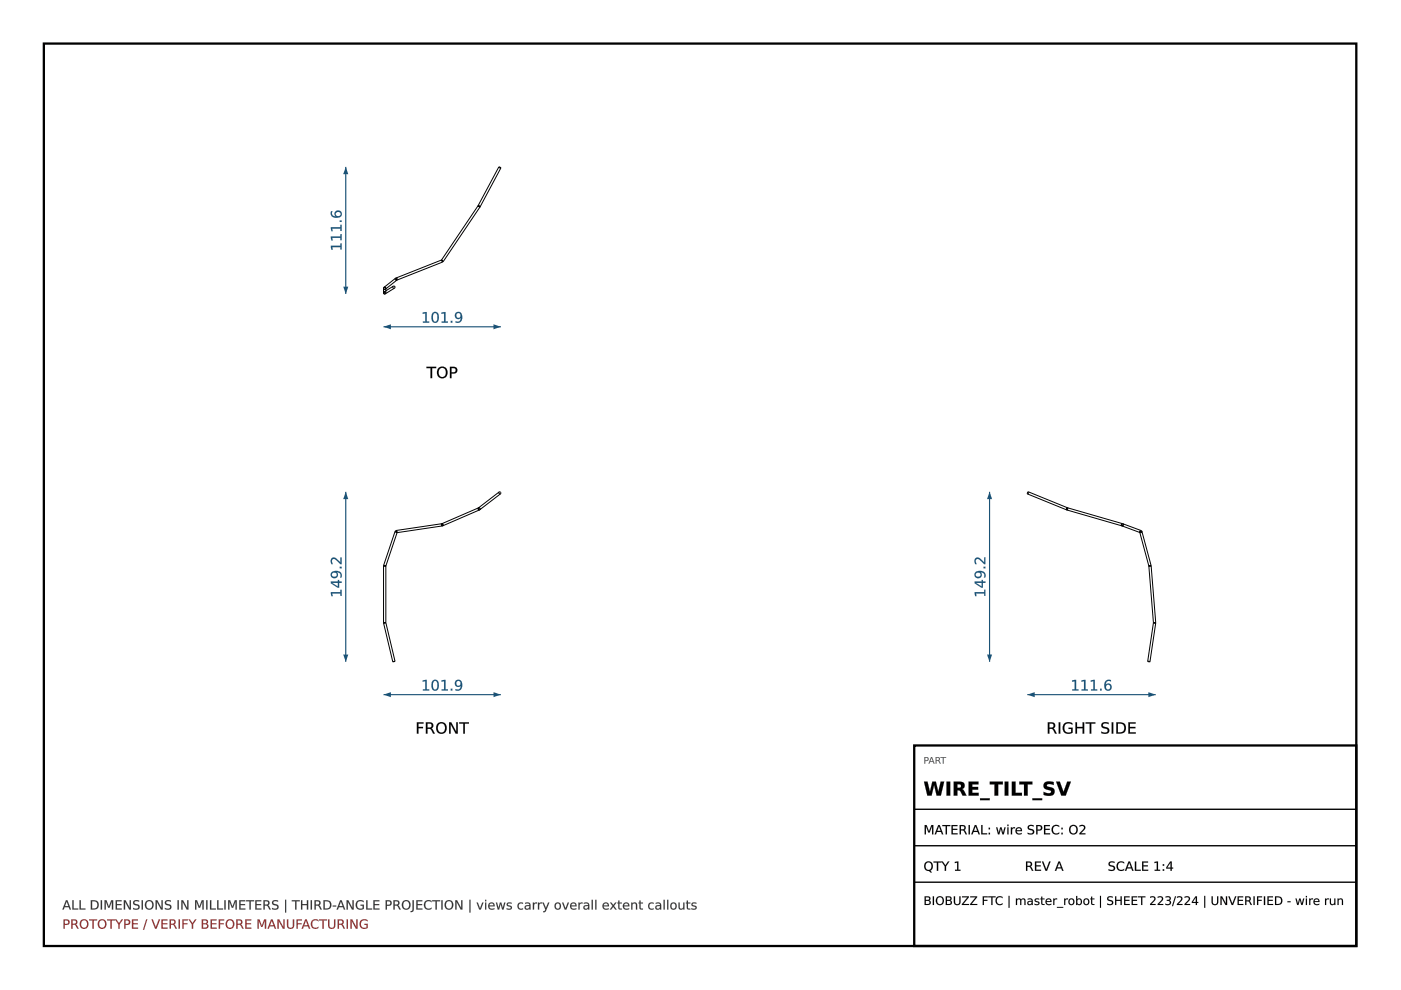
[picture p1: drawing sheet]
<svg xmlns="http://www.w3.org/2000/svg" width="297mm" height="210mm" viewBox="0 0 297 210" stroke-linecap="round" stroke-linejoin="round" font-family="sans-serif">
<path d="M9.3 9.2h278.3v191.4h-278.3z" fill="none" stroke="#000" stroke-width=".49"/>
<g fill="none" stroke="#000" stroke-width=".21">
<path d="M81.3 120l.1 12.1M81.3 120h.5M81.4 120h-.1M83.8 112.6l-2.5 7.3 .2 .1h.3l2.4-7.1M83.8 112.6l.4 .2-.2-.2M83.9 112.6h-.1M93.7 111l-9.7 1.5-.1 .2 .1 .3 9.8-1.5M93.7 111h.1M93.7 111l.1 .5M93.8 111.5h.1M101.5 107.7l-7.8 3.3-.1 .3 .3 .2 7.8-3.4M101.7 108.1h.1"/>
<path d="M101.7 107.8l-.2-.1-.1 .1v.2l.3 .1M105.8 104.3l-4.4 3.4v.3l.3 .1M105.8 104.3l.3 .1v.3M105.8 104.3v.3l.3 .1M106.1 104.7l-4.4 3.4M81.4 132.1l1.9 8.2M81.8 132l-.4 .1M81.8 120v12M81.8 132l2 8.2M83.8 140.2l-.5 .1"/>
</g>
<g fill="none" stroke="#000" stroke-width=".21" stroke-dasharray=".6 .3" stroke-linecap="butt">
<path d="M81.3 119.9h.2M81.4 120h.4M81.5 119.9l.3 .1M83.9 112.6h.1M84 112.5v.5M84.2 112.8v.1M93.7 111l.2 .1M93.8 111v.5M93.9 111.1v.4M101.4 107.7l.4 .1M101.7 107.8v.3M101.8 107.8l-.1 .3"/>
<path d="M81.3 132h.4M81.3 132.1h.2M81.5 132.1l.2-.1M81.7 132l-.3 .1M81.8 132h-.1"/>
</g>
<path d="M81.3 147.3h24.9" fill="none" stroke="#1a5276" stroke-width=".24"/>
<g fill="#1a5276">
<path d="M81.3 147.3l1.6-.5v1z"/>
<path d="M104.6 146.8l1.6 .5-1.6 .5z"/>
<path d="M89.6 144.3l.9-.1v2h.5v.2h-1.3v-.2h.5v-1.8l-.6 .1zM92 144.5a1.23 1.23 0 0 0 .3 1.7 1.14 1.14 0 0 0 0-1.8zM91.8 144.3a.85 .85 0 0 1 1 0 .85 .85 0 0 1 .3 1 .85 .85 0 0 1-.8 1.2 .85 .85 0 0 1-.8-1.2l.1-.7zM93.6 144.3l.9-.1v2h.5v.2h-1.4v-.2h.5v-1.8l-.5 .1zM95.6 146h.3v.4h-.3zM96.6 144.3a.86 .86 0 0 1 1.1 0 .86 .86 0 0 1 .3 1 1 1 0 0 1-.4 1 1 1 0 0 1-1 .1v-.3a.72 .72 0 0 0 .8 0 .72 .72 0 0 0 .3-.7 .75 .75 0 0 1-1.1 0 .75 .75 0 0 1 0-1.1zM96.7 144.9a.51 .51 0 0 0 1 0 .51 .51 0 0 0-1 0z"/>
<path d="M89.6 144.3l.9-.2v2.1l.5-.1v.3h-1.3v-.3l.5 .1v-1.7l-.6 .1zM89.6 144.3v.2l.6-.1v1.8h-.5v.2h1.3v-.2h-.5v-2zM92 144.5a1.22 1.22 0 0 0 .3 1.7 1.13 1.13 0 0 0 0-1.8zM92 144.5a.59 .59 0 0 1 .7 .1 .59 .59 0 0 1 .1 .7 .59 .59 0 0 1-.1 .7 .59 .59 0 0 1-.7 .1 1.71 1.71 0 0 1 0-1.6zM91.8 144.2a.86 .86 0 0 1 1 .1 .86 .86 0 0 1 .3 1 .86 .86 0 0 1-.8 1.2 .86 .86 0 0 1-.8-1.2l.1-.7zM91.8 144.3a1.53 1.53 0 0 0 .2 2.1h.3a1.2 1.2 0 0 0 .6-1.7l-.4-.5zM93.6 144.3l.9-.2v2.1l.5-.1v.3h-1.4v-.3l.5 .1 .1-1.7-.6 .1zM93.6 144.3v.2l.6-.1v1.8h-.6v.2h1.4v-.2h-.6l.1-2zM95.6 146h.3v.4h-.3zM95.6 146v.4h.3v-.4zM96.6 144.3a.87 .87 0 0 1 1.1 0 .87 .87 0 0 1 .3 1 1.02 1.02 0 0 1-.4 1 1.02 1.02 0 0 1-1 .1v-.3a.7 .7 0 0 0 .8 0 .7 .7 0 0 0 .3-.7 .76 .76 0 0 1-1.1 0 .76 .76 0 0 1 0-1.1zM96.7 144.3a.73 .73 0 0 0-.1 1.1 .73 .73 0 0 0 1.1-.1 .73 .73 0 0 1-.3 .8 .73 .73 0 0 1-.8 0v.3a1.05 1.05 0 0 0 1.2-.3 1.05 1.05 0 0 0 .2-1.2 .78 .78 0 0 0-.5-.7 .78 .78 0 0 0-.8 .1zM96.7 144.9a.5 .5 0 0 0 1 0 .5 .5 0 0 0-1 0zM96.7 144.9a.52 .52 0 0 1 1 0 .52 .52 0 0 1-1 0z"/>
</g>
<path d="M73.3 104.3v36" fill="none" stroke="#1a5276" stroke-width=".24"/>
<g fill="#1a5276">
<path d="M73.3 104.3l.5 1.5h-1z"/>
<path d="M72.8 138.8h1l-.5 1.5z"/>
<path d="M70.2 125.5h2v-.5h.2v1.3h-.2v-.5h-1.8l.1 .6h-.2zM70.4 123.6l1.2 .8v-.8zM70.2 123.3h1.4v-.3h.3v.3h.5v.3h-.5v1h-.3l-1.4-.9zM70.2 121.4a1.24 1.24 0 0 1 1.4-.4 1.24 1.24 0 0 1 .9 1.2l-.1 .3h-.3a.71 .71 0 0 0 0-.8 .71 .71 0 0 0-.7-.4 .75 .75 0 0 1 0 1.1 .75 .75 0 0 1-1 0 .75 .75 0 0 1-.2-1zM70.4 121.9a.51 .51 0 0 0 1 0 .51 .51 0 0 0-1 0zM72 120.2h.4v.3h-.4zM70.3 118.4a.97 .97 0 0 1 1.4 .4l.5 .4v-1h.2v1.4h-.2l-.5-.5a.99 .99 0 0 0-1.2-.5l-.1 .5 .2 .5h-.3l-.2-.6z"/>
<path d="M70.1 125.5h2.1v-.5h.2v1.4h-.2v-.6h-1.8l.2 .6h-.4zM70.2 125.5l.1 .9h.2l-.1-.6h1.8v.5h.2v-1.3h-.2v.6zM70.4 123.6l1.2 .7v-.7zM70.4 123.6h1.3v.8zM70.1 123.3h1.5v-.3h.3v.3h.5v.3h-.5v1h-.3l-1.5-.9zM70.2 123.3v.4l1.4 .9h.3v-1h.5v-.3h-.5v-.3h-.3l.1 .3zM70.2 121.4a1.25 1.25 0 0 1 1.4-.4 1.25 1.25 0 0 1 .9 1.2l-.1 .3-.3-.1a.69 .69 0 0 0 0-.7 .69 .69 0 0 0-.7-.3v-.1a.68 .68 0 0 1-.1 1.2 .79 .79 0 0 1-1-.1 .79 .79 0 0 1-.1-1zM70.3 121.4a.74 .74 0 0 0 .1 1 .74 .74 0 0 0 1 0 .74 .74 0 0 0-.1-1.1 .72 .72 0 0 1 .8 .3 .72 .72 0 0 1 0 .9l.3-.1a1.04 1.04 0 0 0-.3-1.1 1.04 1.04 0 0 0-1.2-.2zM70.4 121.9a.5 .5 0 0 0 1 0 .5 .5 0 0 0-1 0zM70.4 121.8a.52 .52 0 0 1 1 0 .52 .52 0 0 1-1 0zM72 120.2h.4v.3h-.4zM72 120.2v.3h.4v-.3zM70.3 118.4a1.2 1.2 0 0 1 1.6 .6l.3 .2v-1h.2v1.4a.61 .61 0 0 1-.7-.4 .98 .98 0 0 0-1.2-.6l-.1 .4 .2 .6a.63 .63 0 0 1-.6-.4 .63 .63 0 0 1 .2-.6zM70.3 118.4l-.1 .9 .1 .3h.3a.57 .57 0 0 1-.2-.9 .57 .57 0 0 1 .9 .1l.9 .8h.2v-1.4h-.2v1.1l-1.2-1-.4-.1z"/>
</g>
<g fill="#000">
<path d="M88.4 153.1h1.4v.3h-1.1v.7h1v.3h-1v1.1h-.3zM90.3 153.1h.7a.67 .67 0 0 1 .8 .5 .67 .67 0 0 1-.3 .8l.7 1.1h-.4l-.4-.8-.4-.2h-.4v1h-.3zM90.6 153.4v.9h.4a.43 .43 0 0 0 .5-.5 .43 .43 0 0 0-.5-.4zM93 153.6a.95 .95 0 0 0-.1 1.2 .95 .95 0 0 0 1.1 .4 .96 .96 0 0 0 .4-1.2 .96 .96 0 0 0-1.2-.5zM92.4 154.3a1.2 1.2 0 0 1 2.4 0 1.2 1.2 0 0 1-2.4 0zM95.2 153.1h.5l1 2.1v-2.1h.4v2.4h-.5l-1.1-2v2h-.3zM97.4 153.1h2v.3h-.8v2.1h-.4v-2.1h-.8z"/>
<path d="M88.4 153.1h1.4v.3h-1.1v.7h1v.3h-1v1.2h-.3zM88.4 153.1v2.4h.3v-1.1h1v-.3h-1v-.7h1.1v-.3zM90.3 153.1h.7a.69 .69 0 0 1 .9 .5 .69 .69 0 0 1-.4 .8l.3 .3 .4 .9h-.4l-.5-1-.7-.1v1.1h-.3zM90.3 153.1v2.4h.3v-1l.7 .1 .5 .9h.4l-.5-.8-.3-.3a.65 .65 0 0 0 .4-.8 .65 .65 0 0 0-.8-.4zM90.6 153.4v.9l.4-.1a.41 .41 0 0 0 .5-.4 .41 .41 0 0 0-.5-.4zM90.6 153.4a.72 .72 0 0 1 .9 .2v.2a.42 .42 0 0 1-.5 .5h-.4zM93 153.6a.93 .93 0 0 0-.1 1.2 .93 .93 0 0 0 1.1 .4 .95 .95 0 0 0 .3-1.2 .95 .95 0 0 0-1.1-.5zM93 153.6a.85 .85 0 0 1 1.1-.1 .85 .85 0 0 1 .3 1.1 .79 .79 0 0 1-1 .7 .79 .79 0 0 1-.6-1zM92.4 154.3a1.22 1.22 0 0 1 2.4 0 1.22 1.22 0 0 1-2.4 0zM92.4 154.3a1.2 1.2 0 0 0 2.4 0 1.2 1.2 0 0 0-2.4 0zM95.2 153.1h.5l1 2.1v-2.1h.4v2.5h-.5l-1.1-2.1 .1 2.1h-.4zM95.2 153.1v2.4h.3l.1-2 1 2h.5v-2.4h-.4v2.1l-1-2.1zM97.4 153.1h2v.3h-.8v2.2h-.4v-2.2h-.8zM97.4 153.1v.3h.8v2.1h.4l-.1-2.1h.9v-.3z"/>
</g>
<g fill="none" stroke="#000" stroke-width=".21">
<path d="M83.9 59l9.8-3.9 .1 .2 .1 .3-9.8 3.8zM83.9 59h.1M93.6 55.2l.4 .3M93.8 55.4l.2 .1M101.4 43.6l.4 .2M101.4 43.6l.4 .3M101.4 43.6l4.4-8.2h.2l.2 .2-4.4 8.2M101.8 43.9l-.4-.3-7.8 11.5M101.8 43.9l-7.8 11.6M101.8 43.8v.1M81.3 62.1l.3 .2M81.4 61.9l-.1 .2"/>
<path d="M81.4 60.9l.3 .1v.3M81.4 60.9v.1M81.4 60.9l2.5-1.9 .3 .1v.3l-2.4 1.8M81.4 61.9h.1M81.8 61.7l-.1-.7h-.3l-.1 1.1M83.4 60.7l-.1 .3 .3 .1M83.4 60.7l.3 .1-.1 .3M83.4 60.7l-2 1.2M83.6 61.1l-1.9 1.2-.3-.1v-.3"/>
</g>
<g fill="none" stroke="#000" stroke-width=".21" stroke-dasharray=".6 .3" stroke-linecap="butt">
<path d="M105.8 35.4l.3 .3M106.1 35.7l.1-.1M83.9 59l-.1 .2 .2 .2M83.9 59l.1 .3M84 59.4h.2M84 59.3l.1 .1M93.6 55.2l.2 .2M93.6 55.1v.1M93.7 55.1l.1 .3M93.8 55.4l.1 .2M101.4 43.6l.3 .3M101.7 43.9h.1"/>
<path d="M81.3 61.1l.3 .3 .2-.3M81.4 61l-.1 .2 .2 .2M81.4 61.9h.3M81.5 61.4l.2-.1M81.6 62.3h.1M81.7 62.3l-.3-.4M81.7 61.9l.1 .2M81.8 62.1l-.1 .2M81.8 62.1v-.4M81.8 61.2l-.1 .1"/>
</g>
<path d="M81.3 69.3h24.9" fill="none" stroke="#1a5276" stroke-width=".24"/>
<g fill="#1a5276">
<path d="M81.3 69.3l1.6-.5v1z"/>
<path d="M104.6 68.8l1.6 .5-1.6 .5z"/>
<path d="M89.6 66.3l.9-.1v2h.5v.2h-1.3v-.2h.5v-1.8l-.6 .1zM92 66.5a1.23 1.23 0 0 0 .3 1.7 1.14 1.14 0 0 0 0-1.8zM91.8 66.3a.85 .85 0 0 1 1 0 .85 .85 0 0 1 .3 1 .85 .85 0 0 1-.8 1.2 .85 .85 0 0 1-.8-1.2l.1-.6zM93.6 66.3l.9-.1v2h.5v.2h-1.4v-.2h.5v-1.8l-.5 .1zM95.6 68h.3v.4h-.3zM96.6 66.3a.86 .86 0 0 1 1.1 0 .86 .86 0 0 1 .3 1 1 1 0 0 1-.4 1 1 1 0 0 1-1 .1v-.3a.72 .72 0 0 0 .8 0 .72 .72 0 0 0 .3-.7 .75 .75 0 0 1-1.1 0 .75 .75 0 0 1 0-1.1zM96.7 66.9a.51 .51 0 0 0 1 0 .51 .51 0 0 0-1 0z"/>
<path d="M89.6 66.3l.9-.2v2.1l.5-.1v.3h-1.3v-.3l.5 .1v-1.7l-.6 .1zM89.6 66.3v.2l.6-.1v1.8h-.5v.2h1.3v-.2h-.5v-2zM92 66.5a1.22 1.22 0 0 0 .3 1.7 1.13 1.13 0 0 0 0-1.8zM92 66.5a.59 .59 0 0 1 .7 .1 .59 .59 0 0 1 .1 .7 .59 .59 0 0 1-.1 .7 .59 .59 0 0 1-.7 .1 1.71 1.71 0 0 1 0-1.6zM91.8 66.2a.86 .86 0 0 1 1 .1 .86 .86 0 0 1 .3 1 .86 .86 0 0 1-.8 1.2 .86 .86 0 0 1-.8-1.2l.1-.7zM91.8 66.3a1.53 1.53 0 0 0 .2 2.1h.3a1.2 1.2 0 0 0 .6-1.7l-.4-.5zM93.6 66.3l.9-.2v2.1l.5-.1v.3h-1.4v-.3l.5 .1 .1-1.7-.6 .1zM93.6 66.3v.2l.6-.1v1.8h-.6v.2h1.4v-.2h-.6l.1-2zM95.6 68h.3v.4h-.3zM95.6 68v.4h.3v-.4zM96.6 66.3a.87 .87 0 0 1 1.1 0 .87 .87 0 0 1 .3 1 1.02 1.02 0 0 1-.4 1 1.02 1.02 0 0 1-1 .1v-.3a.7 .7 0 0 0 .8 0 .7 .7 0 0 0 .3-.7 .76 .76 0 0 1-1.1 0 .76 .76 0 0 1 0-1.1zM96.7 66.3a.73 .73 0 0 0-.1 1.1 .73 .73 0 0 0 1.1-.1 .73 .73 0 0 1-.3 .8 .73 .73 0 0 1-.8 0v.3a1.05 1.05 0 0 0 1.2-.3 1.05 1.05 0 0 0 .2-1.2 .78 .78 0 0 0-.5-.7 .78 .78 0 0 0-.8 .1zM96.7 66.9a.5 .5 0 0 0 1 0 .5 .5 0 0 0-1 0zM96.7 66.9a.52 .52 0 0 1 1 0 .52 .52 0 0 1-1 0z"/>
</g>
<path d="M73.3 35.4v26.9" fill="none" stroke="#1a5276" stroke-width=".24"/>
<g fill="#1a5276">
<path d="M73.3 35.4l.5 1.5h-1z"/>
<path d="M72.8 60.8h1l-.5 1.5z"/>
<path d="M70.2 52.1h2v-.5h.2v1.3h-.2v-.5h-1.8l.1 .5h-.2zM70.2 50.1h2v-.5h.2v1.3h-.2v-.5h-1.8l.1 .6h-.2zM70.2 48.2h2v-.5h.2v1.3h-.2v-.5h-1.8l.1 .5h-.2zM72 46.7h.4v.4h-.4zM71.2 45.3a.51 .51 0 0 0 1 0 .51 .51 0 0 0-1 0zM70.2 44.8h.3a.71 .71 0 0 0 0 .8 .71 .71 0 0 0 .7 .3 .75 .75 0 0 1 .1-1.1 .75 .75 0 0 1 1.1 .3 .75 .75 0 0 1-.5 1 1.21 1.21 0 0 1-1.8-1z"/>
<path d="M70.1 52.1h2.1v-.5h.2v1.3h-.2v-.5h-1.8l.2 .6h-.4zM70.2 52.1l.1 .8h.2l-.1-.5h1.8v.5h.2v-1.3h-.2v.5zM70.1 50.1h2.1v-.5h.2v1.3h-.2v-.5h-1.8l.2 .6h-.4zM70.2 50.1l.1 .9h.2l-.1-.6h1.8v.5h.2v-1.3h-.2v.5zM70.1 48.2h2.1v-.5h.2v1.3h-.2v-.5h-1.8l.2 .5h-.4zM70.2 48.2l.1 .8h.2l-.1-.5h1.8v.5h.2v-1.3h-.2v.5zM72 46.7h.4v.4h-.4zM72 46.7v.4h.4v-.4zM71.2 45.3a.5 .5 0 0 0 1 0 .5 .5 0 0 0-1 0zM71.2 45.4a.52 .52 0 0 1 1 0 .52 .52 0 0 1-1 0zM70.2 44.8h.3a.69 .69 0 0 0 0 .8 .69 .69 0 0 0 .7 .3 .68 .68 0 0 1 .1-1.2 .8 .8 0 0 1 1.2 .5 .8 .8 0 0 1-.9 1 1.08 1.08 0 0 1-1.2-.2 1.08 1.08 0 0 1-.2-1.2zM70.2 44.8a1.04 1.04 0 0 0 .2 1.2 1.04 1.04 0 0 0 1.2 .1 .75 .75 0 0 0 .9-.8 .75 .75 0 0 0-1-.6 .75 .75 0 0 0-.4 1.1l.2 .1a.72 .72 0 0 1-.8-.3 .72 .72 0 0 1 0-.8z"/>
</g>
<g fill="#000">
<path d="M90.4 77.8h2.1v.2h-.9v2.2h-.3v-2.2h-.9zM93.2 78.3a.95 .95 0 0 0-.1 1.1 .95 .95 0 0 0 1.1 .4 .96 .96 0 0 0 .3-1.2 .96 .96 0 0 0-1.1-.5zM92.6 78.9a1.2 1.2 0 0 1 2.4 0 1.2 1.2 0 0 1-2.4 0zM95.7 78v.9h.4a.45 .45 0 0 0 .5-.4 .45 .45 0 0 0-.5-.5zM95.4 77.8h.7a.72 .72 0 0 1 .9 .7 .72 .72 0 0 1-.9 .7h-.4v1h-.3z"/>
<path d="M90.4 77.8h2.1v.3l-.9-.1v2.2h-.3v-2.2l-.9 .1zM90.4 77.8v.2h.9v2.2h.3v-2.2h.9v-.2zM93.2 78.3a.93 .93 0 0 0-.1 1.1 .93 .93 0 0 0 1.1 .4 .95 .95 0 0 0 .3-1.2 .95 .95 0 0 0-1.1-.5zM93.2 78.2a.85 .85 0 0 1 1.1 0 .85 .85 0 0 1 .2 1.1 .79 .79 0 0 1-.9 .7 .79 .79 0 0 1-.6-1zM92.5 78.9a1.25 1.25 0 0 1 2.5 0 1.25 1.25 0 0 1-2.5 0zM92.6 78.9a1.2 1.2 0 0 0 2.4 0 1.2 1.2 0 0 0-2.4 0zM95.7 78v.9h.4a.43 .43 0 0 0 .5-.4 .43 .43 0 0 0-.5-.4zM95.7 78h.4a.47 .47 0 0 1 .5 .5 .47 .47 0 0 1-.5 .5h-.4zM95.4 77.8h.7a.74 .74 0 0 1 .9 .7 .74 .74 0 0 1-.9 .7h-.4v1h-.3zM95.4 77.8v2.4h.3v-1a.85 .85 0 0 0 1.2-.9l-.3-.4z"/>
</g>
<g fill="none" stroke="#000" stroke-width=".21">
<path d="M217.9 104.7l8.3 3.4M218 104.3l.1 .2-.2 .2M218 104.3l-.2 .2 .1 .2M218 104.3l8.3 3.4M226.2 108.1h.1M226.2 108.1l11.7 3.4M226.3 107.7l.1 .1M226.3 107.7l11.7 3.3M226.4 107.8l-.2 .3M237.9 111.5l3.9 1.4 .3-.1-.1-.3M238 111l.1 .3-.2 .2M238 111h.1"/>
<path d="M238 111l4 1.5M238.1 111l.1 .4-.3 .1M241.7 112.9l1.9 7.1M242 112.5h.1M242.1 112.6h.1M242.1 112.6v.1M242.1 112.7l-.5 .1M242.1 112.7l2 7.2M243.8 120l.3-.1 .9 12.1M244 119.9h.1M244.1 119.9l-.5 .1M243.6 120l.9 12"/>
<path d="M244.5 132h.1M244.5 132l-1.2 8.2M245 132h-.5M245 132l-1.2 8.3M243.3 140.2l.5 .1"/>
</g>
<g fill="none" stroke="#000" stroke-width=".21" stroke-dasharray=".6 .3" stroke-linecap="butt">
<path d="M226.2 108.1l-.1-.3 .2-.1M237.9 111.5l-.2-.3 .3-.2M237.9 111.5l-.1-.3 .2-.2M241.6 112.8l.5-.2M241.6 112.8l.1 .1M241.8 112.9l-.1-.3 .3-.1M243.6 120l.5-.1M243.8 120h-.2M243.6 120l.4-.1M244.6 132.1h.4M244.6 132.1l-.1-.1M244.6 132.1l.4-.1"/>
<path d="M245 132l-.4 .1"/>
</g>
<path d="M217.8 147.3h27.2" fill="none" stroke="#1a5276" stroke-width=".24"/>
<g fill="#1a5276">
<path d="M217.8 147.3l1.6-.5v1z"/>
<path d="M243.5 146.8l1.5 .5-1.5 .5z"/>
<path d="M227.3 144.3l.8-.1v2h.6v.2h-1.4v-.2h.5v-1.8l-.5 .1zM229.3 144.3l.8-.1v2h.5v.2h-1.3v-.2h.5v-1.8l-.5 .1zM231.3 144.3l.8-.1v2h.5v.2h-1.3v-.2h.5v-1.8l-.5 .1zM233.2 146h.4v.4h-.4zM234.5 145.7a.51 .51 0 0 0 1 0 .51 .51 0 0 0-1 0zM234.4 144.4l.7-.3 .5 .1v.3a.72 .72 0 0 0-.8 0 .72 .72 0 0 0-.4 .7 .75 .75 0 0 1 1.2 .1 .75 .75 0 0 1-.3 1.1 .75 .75 0 0 1-1.1-.5v-.9z"/>
<path d="M227.3 144.3l.9-.2-.1 2.1 .6-.1v.3h-1.4v-.3l.5 .1v-1.7l-.5 .1zM227.3 144.3v.2l.6-.1v1.8h-.6v.2h1.4v-.2h-.6v-2zM229.3 144.3l.9-.2-.1 2.1 .6-.1v.3h-1.4v-.3l.5 .1v-1.7l-.5 .1zM229.3 144.3v.2l.5-.1v1.8h-.5v.2h1.3v-.2h-.5v-2zM231.3 144.3l.8-.2v2.1l.5-.1v.3h-1.3v-.3l.5 .1v-1.7l-.5 .1zM231.3 144.3v.2l.5-.1v1.8h-.5v.2h1.3v-.2h-.5v-2zM233.2 146h.4v.4h-.4zM233.2 146v.4h.4v-.4zM234.5 145.7a.5 .5 0 0 0 1 0 .5 .5 0 0 0-1 0zM234.4 145.7a.52 .52 0 0 1 1 0 .52 .52 0 0 1-1 0zM234.4 144.4a1.03 1.03 0 0 1 1.2-.2l-.1 .3a.7 .7 0 0 0-.7 0 .7 .7 0 0 0-.4 .7 .77 .77 0 0 1 1.2 .1 .77 .77 0 0 1-.3 1.1 .77 .77 0 0 1-1.1-.5l-.1-.9zM234.4 144.4a1.27 1.27 0 0 0 .5 2 .74 .74 0 0 0 .8-1 .74 .74 0 0 0-1.3-.2 .73 .73 0 0 1 .3-.7 .73 .73 0 0 1 .9 0v-.3l-.5-.1z"/>
</g>
<path d="M209.8 104.3v36" fill="none" stroke="#1a5276" stroke-width=".24"/>
<g fill="#1a5276">
<path d="M209.8 104.3l.5 1.5h-1z"/>
<path d="M209.3 138.8h1l-.5 1.5z"/>
<path d="M206.6 125.5h2.1v-.5h.2v1.3h-.2v-.5h-1.8l.1 .6h-.2zM206.9 123.6l1.2 .8v-.8zM206.6 123.3h1.5v-.3h.3v.3h.5v.3h-.5v1h-.3l-1.5-.9zM206.7 121.4a1.24 1.24 0 0 1 1.4-.4 1.24 1.24 0 0 1 .8 1.2v.3h-.3a.71 .71 0 0 0 0-.8 .71 .71 0 0 0-.7-.4 .75 .75 0 0 1 0 1.1 .75 .75 0 0 1-1.1 0 .75 .75 0 0 1-.1-1zM206.9 121.9a.51 .51 0 0 0 1 0 .51 .51 0 0 0-1 0zM208.5 120.2h.4v.3h-.4zM206.8 118.4a.97 .97 0 0 1 1.4 .4l.5 .4v-1h.2v1.4h-.2l-.5-.5a.99 .99 0 0 0-1.2-.5l-.1 .5 .2 .5h-.3l-.2-.6z"/>
<path d="M206.6 125.5h2.1v-.5h.2v1.4h-.2v-.6h-1.8l.2 .6h-.4zM206.6 125.5l.2 .9h.2l-.1-.6h1.8v.5h.2v-1.3h-.2v.6zM206.9 123.6l1.2 .7v-.7zM206.9 123.6h1.2v.8zM206.6 123.3h1.5v-.3h.3v.3h.5v.3h-.5v1h-.3l-1.5-.9zM206.6 123.3v.4l1.5 .9h.3v-1h.5v-.3h-.5v-.3h-.3v.3zM206.7 121.4a1.25 1.25 0 0 1 1.4-.4 1.25 1.25 0 0 1 .9 1.2l-.1 .3-.3-.1a.69 .69 0 0 0 0-.7 .69 .69 0 0 0-.7-.3v-.1a.68 .68 0 0 1-.1 1.2 .79 .79 0 0 1-1-.1 .79 .79 0 0 1-.1-1zM206.8 121.4a.74 .74 0 0 0 .1 1 .74 .74 0 0 0 1 0 .74 .74 0 0 0-.1-1.1 .72 .72 0 0 1 .8 .3 .72 .72 0 0 1 0 .9l.3-.1a1.04 1.04 0 0 0-.3-1.1 1.04 1.04 0 0 0-1.2-.2zM206.9 121.9a.5 .5 0 0 0 1 0 .5 .5 0 0 0-1 0zM206.9 121.8a.52 .52 0 0 1 1 0 .52 .52 0 0 1-1 0zM208.5 120.2h.4v.3h-.4zM208.5 120.2v.3h.4v-.3zM206.8 118.4a1.2 1.2 0 0 1 1.6 .6l.3 .2v-1h.2v1.4a.61 .61 0 0 1-.7-.4 .98 .98 0 0 0-1.2-.6l-.1 .4 .2 .6a.63 .63 0 0 1-.6-.4 .63 .63 0 0 1 .2-.6zM206.8 118.4l-.1 .9 .1 .3h.3a.57 .57 0 0 1-.2-.9 .57 .57 0 0 1 .9 .1l.9 .8h.2v-1.4h-.2v1.1l-1.2-1-.4-.1z"/>
</g>
<g fill="#000">
<path d="M222.2 153.1h.7a.67 .67 0 0 1 .8 .5 .67 .67 0 0 1-.4 .8l.7 1.1h-.3l-.4-.8-.5-.2h-.3v1h-.3zM222.5 153.4v.9h.4a.43 .43 0 0 0 .5-.5 .43 .43 0 0 0-.5-.4zM224.5 153.1h.3v2.4h-.3zM225.6 153.4a1.51 1.51 0 0 1 1.8-.1v.4a.99 .99 0 0 0-1.4-.1 .99 .99 0 0 0-.2 1.3 .99 .99 0 0 0 1.3 .3v-.6h-.5v-.3h.8v1a1.3 1.3 0 0 1-1.8-.1 1.3 1.3 0 0 1 0-1.8zM228 153.1h.3v1h1.2v-1h.4v2.4h-.4v-1.1h-1.2v1.1h-.3zM230.2 153.1h2v.3h-.8v2.1h-.4v-2.1h-.8zM233.7 153.3l1-.2 .3 .1v.3a.82 .82 0 0 0-1.2 .3l.1 .2a1.3 1.3 0 0 1 1.3 .9 1.1 1.1 0 0 1-1.7 .5v-.3a.74 .74 0 0 0 .8 .3 .74 .74 0 0 0 .5-.6l-.1-.2a1.34 1.34 0 0 1-1.2-.8zM235.7 153.1h.3v2.4h-.3zM237 153.4v1.9a1 1 0 0 0 1.4-1 1 1 0 0 0-1.4-.9zM236.7 153.1h.7a1.21 1.21 0 0 1 1.3 1.2 1.21 1.21 0 0 1-1.3 1.2h-.7zM239.2 153.1h1.6v.3h-1.2v.7h1.1v.3h-1.1v.9h1.2v.2h-1.6z"/>
<path d="M222.1 153.1h.8a.69 .69 0 0 1 .8 .5 .69 .69 0 0 1-.4 .8l.3 .3 .5 .9h-.4l-.6-1-.6-.1v1.1h-.4zM222.2 153.1v2.4h.3v-1l.7 .1 .5 .9h.3l-.4-.8-.3-.3a.65 .65 0 0 0 .4-.8 .65 .65 0 0 0-.8-.4zM222.5 153.4v.9l.4-.1a.41 .41 0 0 0 .5-.4 .41 .41 0 0 0-.5-.4zM222.5 153.4a.72 .72 0 0 1 .9 .2v.2a.42 .42 0 0 1-.5 .5h-.4zM224.5 153.1h.3v2.5h-.3zM224.5 153.1v2.4h.3v-2.4zM225.6 153.4a1.5 1.5 0 0 1 1.8-.1v.4a.98 .98 0 0 0-1.4-.1 .98 .98 0 0 0-.2 1.3 .98 .98 0 0 0 1.3 .3v-.6h-.6v-.3h.9v1a1.32 1.32 0 0 1-1.8-.1 1.32 1.32 0 0 1 0-1.8zM225.6 153.4a1.29 1.29 0 0 0 0 1.8 1.29 1.29 0 0 0 1.8 .1v-1h-.8v.3l.5-.1v.7a.99 .99 0 0 1-1.3-.3 .99 .99 0 0 1 .2-1.3 .99 .99 0 0 1 1.4 .1v-.4a1.57 1.57 0 0 0-1.8 .1zM228 153.1h.4v1h1.1v-1h.4v2.5h-.4v-1.2h-1.2l.1 1.2h-.4zM228 153.1v2.4h.3v-1.1h1.3l-.1 1.1h.4v-2.4h-.4l.1 1h-1.3v-1zM230.2 153.1h2v.3h-.8v2.2h-.4v-2.2h-.8zM230.2 153.1v.3h.9l-.1 2.1h.4v-2.1h.8v-.3zM233.7 153.3l.4-.2 .8 .1h.2v.4a.87 .87 0 0 0-1.3 .2l.1 .2 .6 .2a.76 .76 0 0 1 .7 .9 .76 .76 0 0 1-1.1 .5l-.6-.1v-.4a.72 .72 0 0 0 .8 .3 .72 .72 0 0 0 .5-.6l-.4-.3a.72 .72 0 0 1-.8-.4 .72 .72 0 0 1 .1-.8zM233.7 153.3a.64 .64 0 0 0-.1 .7 .64 .64 0 0 0 .6 .4 .5 .5 0 0 1 .7 .6 .5 .5 0 0 1-.8 .3l-.6-.2v.3a1.09 1.09 0 0 0 1.7-.5 .82 .82 0 0 0-.9-.7l-.3-.1a.44 .44 0 0 1-.1-.6 .44 .44 0 0 1 .6-.1l.6 .1-.1-.3h-.3zM235.7 153.1h.3v2.5h-.3zM235.7 153.1v2.4h.3v-2.4zM237 153.4v1.9a.98 .98 0 0 0 1.4-1 .98 .98 0 0 0-1.4-.9zM237 153.4a1.01 1.01 0 0 1 1.4 .9 1.01 1.01 0 0 1-1.4 1zM236.7 153.1a1.7 1.7 0 0 1 2 .7 1.21 1.21 0 0 1-.1 1.3 1.21 1.21 0 0 1-1.2 .5h-.7zM236.7 153.1v2.4h.7a1.19 1.19 0 0 0 1.3-1.2 1.19 1.19 0 0 0-1.3-1.1zM239.2 153.1h1.6v.3h-1.2v.7h1.1v.3h-1.1v.9h1.2v.3h-1.6zM239.2 153.1v2.4h1.6v-.2h-1.3v-.9h1.2v-.3h-1.2v-.7h1.3v-.3z"/>
</g>
<g fill="#333">
<path d="M14.1 191.1l-.3 1h.7zM14 190.9h.3l.8 1.9h-.3l-.2-.5h-.9l-.2 .5h-.3zM15.3 190.9h.3v1.7h1v.2h-1.3zM16.9 190.9h.2v1.7h1v.2h-1.2zM19.5 191.1v1.5a.82 .82 0 0 0 1.1-.7 .82 .82 0 0 0-1.1-.8zM19.3 190.9h.5a.99 .99 0 0 1 1.1 1 .99 .99 0 0 1-1.1 .9h-.5zM21.4 190.9h.2v1.9h-.2zM22.2 190.9h.4l.5 1.3 .5-1.3h.4v1.9h-.3v-1.7l-.5 1.4h-.3l-.5-1.4v1.7h-.2zM24.5 190.9h1.3v.2h-1v.6h.9v.2h-.9v.7h1v.2h-1.3zM26.3 190.9h.3l.9 1.6v-1.6h.3v1.9h-.4l-.9-1.6v1.6h-.2zM28.4 191l.8-.1h.3v.3a.51 .51 0 0 0-.6-.2 .51 .51 0 0 0-.3 .6 .96 .96 0 0 1 1 .9 1 1 0 0 1-1.4 .3v-.3a.64 .64 0 0 0 1.1-.3l-.1-.1a.97 .97 0 0 1-1-.9zM30 190.9h.3v1.9h-.3zM31.2 191.3a.78 .78 0 0 0-.1 .9 .78 .78 0 0 0 .9 .4 .76 .76 0 0 0 .3-1.1 .76 .76 0 0 0-1.1-.2zM30.7 191.8a.99 .99 0 0 1 1.9 0 .99 .99 0 0 1-1.9 0zM33 190.9h.4l.8 1.6v-1.6h.3v1.9h-.4l-.8-1.6v1.6h-.3zM35.1 191l.8-.1h.3v.3a.51 .51 0 0 0-.6-.2 .51 .51 0 0 0-.3 .6 .96 .96 0 0 1 1 .9 1 1 0 0 1-1.3 .3v-.3a.64 .64 0 0 0 1-.3v-.1a.97 .97 0 0 1-1-.9zM37.6 190.9h.3v1.9h-.3zM38.4 190.9h.4l.9 1.6v-1.6h.3v1.9h-.4l-.9-1.6v1.6h-.3zM41.4 190.9h.4l.5 1.3 .5-1.3h.4v1.9h-.3v-1.7l-.5 1.4h-.3l-.5-1.4v1.7h-.2zM43.7 190.9h.3v1.9h-.3zM44.5 190.9h.3v1.7h1v.2h-1.3zM46 190.9h.3v1.7h1v.2h-1.3zM47.6 190.9h.2v1.9h-.2zM48.4 190.9h.4l.5 1.3 .5-1.3h.4v1.9h-.3v-1.7l-.5 1.4h-.2l-.6-1.4v1.7h-.2zM50.7 190.9h1.3v.2h-1v.6h1v.2h-1v.7h1v.2h-1.3zM52.2 190.9h1.7v.2h-.7v1.7h-.3v-1.7h-.7zM54.1 190.9h1.3v.2h-1v.6h.9v.2h-.9v.7h1v.2h-1.3zM55.9 190.9h.6a.55 .55 0 0 1 .6 .3 .55 .55 0 0 1-.3 .7l.6 .9h-.3l-.3-.6-.4-.2h-.3v.8h-.2zM56.1 191.1v.7h.4a.35 .35 0 0 0 .4-.4 .35 .35 0 0 0-.4-.3zM57.9 191l.8-.1h.3v.3a.51 .51 0 0 0-.7-.2 .51 .51 0 0 0-.3 .6 .96 .96 0 0 1 1 .9 1 1 0 0 1-1.3 .3v-.3a.64 .64 0 0 0 1.1-.3l-.1-.1a.97 .97 0 0 1-1-.9zM60.4 190.8h.3v2.7h-.3zM61.9 190.9h1.7v.2h-.7v1.7h-.3v-1.7h-.7zM63.8 190.9h.3v.8h1v-.8h.2v1.9h-.2v-.9h-1v.9h-.3zM65.9 190.9h.2v1.9h-.2zM66.7 190.9h.6a.55 .55 0 0 1 .6 .3 .55 .55 0 0 1-.3 .7l.6 .9h-.3l-.3-.6-.4-.2h-.2v.8h-.3zM67 191.1v.7h.3a.35 .35 0 0 0 .4-.4 .35 .35 0 0 0-.4-.3zM68.9 191.1v1.5a.82 .82 0 0 0 1.1-.7 .82 .82 0 0 0-1.1-.8zM68.6 190.9h.5a.99 .99 0 0 1 1.2 1 .99 .99 0 0 1-1.2 .9h-.5zM70.6 192h.7v.2h-.7zM72.3 191.1l-.4 1h.7zM72.1 190.9h.3l.8 1.9h-.3l-.2-.5h-.9l-.2 .5h-.2zM73.5 190.9h.3l.9 1.6v-1.6h.3v1.9h-.4l-.9-1.6v1.6h-.2zM75.7 191.1l.4-.2 .5-.1 .5 .2v.3a.81 .81 0 0 0-1.1-.1 .81 .81 0 0 0-.2 1.1 .81 .81 0 0 0 1.1 .3v-.6h-.5v-.2h.8v.9a1.07 1.07 0 0 1-1.5-.1 1.07 1.07 0 0 1 0-1.5zM77.6 190.9h.3v1.7h1v.2h-1.3zM79.2 190.9h1.2v.2h-1v.6h1v.2h-1v.7h1.1v.2h-1.3zM82 191.1v.7h.4a.37 .37 0 0 0 .4-.3 .37 .37 0 0 0-.4-.4zM81.8 190.9h.6a.6 .6 0 0 1 .7 .6 .6 .6 0 0 1-.7 .6h-.4v.7h-.2zM83.4 190.9h.6a.55 .55 0 0 1 .7 .3 .55 .55 0 0 1-.3 .7l.6 .9h-.3l-.4-.6-.3-.2h-.3v.8h-.3zM83.7 191.1v.7h.3a.35 .35 0 0 0 .4-.4 .35 .35 0 0 0-.4-.3zM85.7 191.3a.78 .78 0 0 0-.2 .9 .78 .78 0 0 0 1 .4 .76 .76 0 0 0 .2-1.1 .76 .76 0 0 0-1-.2zM85.1 191.8a1 1 0 0 1 2 0 1 1 0 0 1-2 0zM87.5 190.9h.2v2l-.2 .4-.4 .1v-.2l.3-.3zM88.3 190.9h1.2v.2h-1v.6h1v.2h-1v.7h1.1v.2h-1.3zM90.1 191.1l.5-.2 .4-.1 .5 .2v.3a.78 .78 0 0 0-1.1 0 .78 .78 0 0 0 0 1.1 .78 .78 0 0 0 1.1 0v.3a1.04 1.04 0 0 1-1.4-.2 1.04 1.04 0 0 1 0-1.4zM91.6 190.9h1.7v.2h-.7v1.7h-.3v-1.7h-.7zM93.6 190.9h.2v1.9h-.2zM94.7 191.3a.78 .78 0 0 0-.1 .9 .78 .78 0 0 0 .9 .4 .76 .76 0 0 0 .3-1.1 .76 .76 0 0 0-1.1-.2zM94.2 191.8a1 1 0 0 1 2 0 1 1 0 0 1-2 0zM96.5 190.9h.4l.9 1.6v-1.6h.2v1.9h-.3l-.9-1.6v1.6h-.3zM99.5 190.8h.3v2.7h-.3zM101 191.4h.3l.5 1.2 .4-1.2h.3l-.6 1.4h-.3zM102.8 191.4h.3v1.4h-.3zM102.8 190.8h.3v.3h-.3zM103.7 191.5a.69 .69 0 0 1 .8-.1 .69 .69 0 0 1 .4 .8h-1.1a.67 .67 0 0 0 1 .3v.3a.84 .84 0 0 1-1.1-.1 .84 .84 0 0 1 0-1.2zM103.9 191.7l-.1 .3h.8l-.2-.4zM105.1 191.4h.3l.3 1.1 .3-1.1h.3l.3 1.1 .3-1.1h.2l-.3 1.4h-.3l-.4-1.2-.3 1.2h-.3zM107.6 191.4h.8l.1 .2a.41 .41 0 0 0-.5-.1 .41 .41 0 0 0-.3 .4 .61 .61 0 0 1 .6 .2 .61 .61 0 0 1 .1 .7h-.8h-.2v-.3a.53 .53 0 0 0 .9-.1l-.1-.1a.6 .6 0 0 1-.6-.2 .6 .6 0 0 1 0-.7zM109.9 191.5l.7-.2 .3 .1v.3a.58 .58 0 0 0-.8 0 .58 .58 0 0 0 0 .8 .58 .58 0 0 0 .8 .1v.2a.8 .8 0 0 1-1.1-.2 .8 .8 0 0 1 .1-1.1zM111.6 192.2l-.1 .1a.36 .36 0 0 0 .3 .4 .36 .36 0 0 0 .4-.3v-.3zM111.3 191.4a.73 .73 0 0 1 1.2 .6v.8h-.3v-.2a.53 .53 0 0 1-.6 .3 .53 .53 0 0 1-.4-.6 .53 .53 0 0 1 .7-.4h.3a.53 .53 0 0 0-.3-.4 .53 .53 0 0 0-.6 .2zM113 191.4h.2v.2l.2-.2 .5-.1v.3a.44 .44 0 0 0-.5 0 .44 .44 0 0 0-.2 .5v.7h-.2zM114.1 191.4h.2v.2l.2-.2 .4-.1v.3a.44 .44 0 0 0-.4 0 .44 .44 0 0 0-.2 .5v.7h-.2zM115 191.4h.3l.4 1.1 .5-1.1h.3l-.8 1.8-.2 .2h-.4v-.2h.4l.1-.4zM117.9 191.7a.5 .5 0 0 0 0 .7 .5 .5 0 0 0 .7 0 .51 .51 0 0 0 0-.6 .51 .51 0 0 0-.7-.1zM117.5 192.1a.75 .75 0 0 1 1.5 0 .75 .75 0 0 1-1.5 0zM119.2 191.4h.2l.5 1.2 .5-1.2h.2l-.5 1.4h-.4zM121.1 191.5a.69 .69 0 0 1 .8-.1 .69 .69 0 0 1 .3 .8h-1.1a.67 .67 0 0 0 1.1 .3v.3a.84 .84 0 0 1-1.1-.1 .84 .84 0 0 1 0-1.2zM121.3 191.7l-.2 .3h.9l-.2-.4zM122.6 191.4h.3v.2l.2-.2 .4-.1v.3a.44 .44 0 0 0-.4 0 .44 .44 0 0 0-.2 .5v.7h-.3zM124 192.2v.1a.36 .36 0 0 0 .2 .4 .36 .36 0 0 0 .5-.3v-.3zM123.8 191.4a.73 .73 0 0 1 1.1 .6v.8h-.2v-.2a.53 .53 0 0 1-.7 .3 .53 .53 0 0 1-.3-.6 .53 .53 0 0 1 .7-.4h.3a.53 .53 0 0 0-.4-.4 .53 .53 0 0 0-.5 .2zM125.4 190.8h.3v2h-.3zM126.2 190.8h.3v2h-.3zM127.9 191.5a.69 .69 0 0 1 .9-.1 .69 .69 0 0 1 .3 .8h-1.1a.67 .67 0 0 0 1.1 .3v.3a.84 .84 0 0 1-1.2-.1 .84 .84 0 0 1 0-1.2zM128.1 191.7l-.1 .3h.9l-.3-.4zM129.3 191.4h.3l.4 .5 .4-.5h.3l-.5 .7 .5 .7h-.2l-.5-.5-.4 .5h-.3l.6-.7zM131.1 190.9h.2v.5h.5v.2h-.5v.9l.5 .1v.2h-.5l-.2-.2v-1h-.2v-.2h.2zM132.3 191.5a.69 .69 0 0 1 .8-.1 .69 .69 0 0 1 .3 .8h-1.1a.67 .67 0 0 0 1.1 .3v.3a.84 .84 0 0 1-1.1-.1 .84 .84 0 0 1 0-1.2zM132.5 191.7l-.2 .3h.9l-.2-.4zM133.8 191.4h.3v.2a.54 .54 0 0 1 .6-.2 .54 .54 0 0 1 .4 .6v.8h-.3v-.8a.39 .39 0 0 0-.4-.5 .39 .39 0 0 0-.3 .5v.8h-.3zM135.6 190.9h.2v.5h.5v.2h-.5v.9l.5 .1v.2h-.5l-.2-.2v-1h-.2v-.2h.2zM137.6 191.5l.7-.2 .3 .1v.3a.58 .58 0 0 0-.8 0 .58 .58 0 0 0 0 .8 .58 .58 0 0 0 .8 .1v.2a.8 .8 0 0 1-1.1-.2 .8 .8 0 0 1 .1-1.1zM139.3 192.2l-.1 .1a.36 .36 0 0 0 .3 .4 .36 .36 0 0 0 .4-.3v-.3zM139 191.4a.73 .73 0 0 1 1.2 .6v.8h-.3v-.2a.53 .53 0 0 1-.6 .3 .53 .53 0 0 1-.4-.6 .53 .53 0 0 1 .7-.4h.3a.53 .53 0 0 0-.3-.4 .53 .53 0 0 0-.6 .2zM140.7 190.8h.2v2h-.2zM141.5 190.8h.2v2h-.2zM142.5 191.7a.5 .5 0 0 0-.1 .7 .5 .5 0 0 0 .8 0 .51 .51 0 0 0-.1-.6 .51 .51 0 0 0-.6-.1zM142 192.1a.75 .75 0 0 1 1.5 0 .75 .75 0 0 1-1.5 0zM143.9 191.4h.2v.9a.39 .39 0 0 0 .4 .4 .39 .39 0 0 0 .4-.5v-.8h.2v1.4h-.2v-.2a.54 .54 0 0 1-.7 .3 .54 .54 0 0 1-.3-.6zM145.6 190.9h.3v.5h.5v.2h-.5v.9l.5 .1v.2h-.5l-.3-.2v-1h-.2v-.2h.2zM146.7 191.4h.8l.1 .2a.41 .41 0 0 0-.4-.1 .41 .41 0 0 0-.3 .4 .61 .61 0 0 1 .6 .2 .61 .61 0 0 1 .1 .7h-.9h-.1v-.3a.53 .53 0 0 0 .9-.1l-.1-.1a.6 .6 0 0 1-.6-.2 .6 .6 0 0 1-.1-.7z"/>
<path d="M14.1 191.1l-.3 1h.7zM14.1 191.1l.4 1h-.7zM14 190.9h.3l.8 2h-.3l-.2-.6h-.9l-.2 .6h-.3zM14 190.9l-.8 1.9h.3l.2-.5h.9l.2 .5h.3l-.8-1.9zM15.3 190.9h.3v1.7h1v.3h-1.3zM15.3 190.9v1.9h1.3v-.2h-1v-1.7zM16.9 190.9h.2v1.7h1v.3h-1.2zM16.9 190.9v1.9h1.2v-.2h-1v-1.7zM19.5 191.1v1.5a.81 .81 0 0 0 1.1-.7 .81 .81 0 0 0-1.1-.8zM19.5 191.1a.83 .83 0 0 1 1.2 .8 .83 .83 0 0 1-1.2 .7zM19.2 190.9h.6a1.01 1.01 0 0 1 1.1 1 1.01 1.01 0 0 1-1.1 1h-.6zM19.3 190.9v1.9h.5a.98 .98 0 0 0 1.1-.9 .98 .98 0 0 0-1.1-1zM21.3 190.9h.3v2h-.3zM21.4 190.9v1.9h.2v-1.9zM22.2 190.9h.4l.5 1.3 .5-1.3h.4v2h-.3v-1.8l-.5 1.4h-.3l-.5-1.4v1.8h-.2zM22.2 190.9v1.9h.2v-1.7l.5 1.4h.3l.5-1.4v1.7h.3v-1.9h-.4l-.5 1.4-.5-1.4zM24.5 190.9h1.3v.2h-1v.6h1v.2h-1v.7h1v.3h-1.3zM24.5 190.9v1.9h1.3v-.2h-1v-.7h.9v-.2h-.9v-.6h1v-.2zM26.2 190.9h.4l.9 1.6v-1.6h.3v2h-.4l-.9-1.7v1.7h-.3zM26.3 190.9v1.9h.2v-1.6l.9 1.6h.4v-1.9h-.3v1.6l-.9-1.6zM28.4 191l.3-.2a.51 .51 0 0 1 .8 .4 .5 .5 0 0 0-.6-.2 .5 .5 0 0 0-.3 .6l.4 .1a.62 .62 0 0 1 .6 .8 .62 .62 0 0 1-.9 .4l-.5-.1v-.3a.63 .63 0 0 0 1.1-.3l-.4-.2a.59 .59 0 0 1-.6-.3 .59 .59 0 0 1 .1-.7zM28.4 191a.53 .53 0 0 0-.1 .6 .53 .53 0 0 0 .5 .3 .42 .42 0 0 1 .5 .5 .42 .42 0 0 1-.6 .3l-.5-.2v.2a.83 .83 0 0 0 .9 .1 .83 .83 0 0 0 .5-.7l-.3-.3-.7-.2a.52 .52 0 0 1 .3-.6 .52 .52 0 0 1 .6 .2v-.3h-.3zM30 190.9h.3v2h-.3zM30 190.9v1.9h.3v-1.9zM31.2 191.3a.77 .77 0 0 0-.1 .9 .77 .77 0 0 0 .9 .4 .75 .75 0 0 0 .2-1.1 .75 .75 0 0 0-1-.2zM31.2 191.3a.78 .78 0 0 1 1.1 .4 .78 .78 0 0 1-.7 1 .85 .85 0 0 1-.4-1.4zM30.6 191.8a1.05 1.05 0 0 1 2.1 0 1.05 1.05 0 0 1-2.1 0zM30.7 191.8a.98 .98 0 0 0 1.9 0 .98 .98 0 0 0-1.9 0zM33 190.9h.4l.8 1.6v-1.6h.3v2h-.4l-.8-1.7v1.7h-.3zM33 190.9v1.9h.3v-1.6l.8 1.6h.4v-1.9h-.3v1.6l-.8-1.6zM35.1 191l.3-.2a.51 .51 0 0 1 .8 .4 .5 .5 0 0 0-.6-.2 .5 .5 0 0 0-.3 .6l.5 .1a.62 .62 0 0 1 .5 .8 .62 .62 0 0 1-.9 .4l-.5-.1v-.3a.63 .63 0 0 0 1.1-.3l-.3-.2a.59 .59 0 0 1-.7-.3 .59 .59 0 0 1 .1-.7zM35.1 191a.53 .53 0 0 0-.1 .6 .53 .53 0 0 0 .5 .3 .42 .42 0 0 1 .6 .5 .42 .42 0 0 1-.7 .3l-.4-.2v.2a.83 .83 0 0 0 .8 .1 .83 .83 0 0 0 .5-.7l-.2-.3-.8-.2a.52 .52 0 0 1 .3-.6 .52 .52 0 0 1 .6 .2v-.3h-.3zM37.6 190.9h.3v2h-.3zM37.6 190.9v1.9h.3v-1.9zM38.4 190.9h.4l.9 1.6v-1.6h.3v2h-.4l-.9-1.7v1.7h-.3zM38.4 190.9v1.9h.3v-1.6l.9 1.6h.4v-1.9h-.3v1.6l-.9-1.6zM41.3 190.9h.5l.5 1.3 .5-1.3h.4v2h-.3v-1.8l-.5 1.4h-.3l-.5-1.4v1.8h-.3zM41.4 190.9v1.9h.2v-1.7l.5 1.4h.3l.5-1.4v1.7h.3v-1.9h-.4l-.5 1.4-.5-1.4zM43.7 190.9h.3v2h-.3zM43.7 190.9v1.9h.3v-1.9zM44.5 190.9h.3v1.7h1v.3h-1.3zM44.5 190.9v1.9h1.3v-.2h-1v-1.7zM46 190.9h.3v1.7h1v.3h-1.3zM46 190.9v1.9h1.3v-.2h-1v-1.7zM47.6 190.9h.3v2h-.3zM47.6 190.9v1.9h.2v-1.9zM48.4 190.9h.4l.5 1.3 .5-1.3h.4v2h-.3v-1.8l-.5 1.4h-.3l-.5-1.4 .1 1.8h-.3zM48.4 190.9v1.9h.2v-1.7l.6 1.4h.2l.5-1.4v1.7h.3v-1.9h-.4l-.5 1.4-.5-1.4zM50.7 190.9h1.3v.2h-1v.6h1v.2h-1v.7h1v.3h-1.3zM50.7 190.9v1.9h1.3v-.2h-1v-.7h1v-.2h-1v-.6h1v-.2zM52.2 190.9h1.7v.2h-.7v1.8h-.3v-1.8h-.7zM52.2 190.9v.2h.7v1.7h.3l-.1-1.7h.8v-.2zM54.1 190.9h1.3v.2h-1v.6h1v.2h-1v.7h1v.3h-1.3zM54.1 190.9v1.9h1.3v-.2h-1v-.7h.9v-.2h-.9v-.6h1v-.2zM55.8 190.9h.7a.57 .57 0 0 1 .6 .3 .57 .57 0 0 1-.3 .7l.6 1h-.3l-.4-.8-.6-.1v.9h-.3zM55.9 190.9v1.9h.2v-.8l.6 .1 .4 .7h.3l-.6-.9a.54 .54 0 0 0 .3-.6 .54 .54 0 0 0-.6-.4zM56.1 191.1v.7h.4a.34 .34 0 0 0 .3-.4 .34 .34 0 0 0-.3-.3zM56.1 191.1h.4a.37 .37 0 0 1 .4 .3 .37 .37 0 0 1-.4 .4h-.4zM57.8 191l.4-.2a.51 .51 0 0 1 .8 .4h-.1a.5 .5 0 0 0-.6-.2 .5 .5 0 0 0-.3 .6l.5 .1a.62 .62 0 0 1 .6 .8 .62 .62 0 0 1-.9 .4l-.5-.1v-.3a.63 .63 0 0 0 1.1-.3l-.4-.2a.59 .59 0 0 1-.7-.3 .59 .59 0 0 1 .1-.7zM57.9 191a.53 .53 0 0 0-.2 .6 .53 .53 0 0 0 .5 .3 .42 .42 0 0 1 .6 .5 .42 .42 0 0 1-.6 .3l-.5-.2v.2a.83 .83 0 0 0 .9 .1 .83 .83 0 0 0 .4-.7l-.2-.3-.8-.2a.52 .52 0 0 1 .3-.6 .52 .52 0 0 1 .7 .2v-.3h-.3zM60.4 190.8h.3v2.7h-.3zM60.4 190.8v2.7h.3v-2.7zM61.9 190.9h1.7v.2h-.7v1.8h-.3v-1.8h-.7zM61.9 190.9v.2h.7v1.7h.3l-.1-1.7h.8v-.2zM63.8 190.9h.3v.8h1v-.8h.3v2h-.3v-1h-1v1h-.3zM63.8 190.9v1.9h.3v-.9h1v.9h.2v-1.9h-.2v.8h-1v-.8zM65.9 190.9h.3v2h-.3zM65.9 190.9v1.9h.2v-1.9zM66.7 190.9h.6a.57 .57 0 0 1 .7 .3 .57 .57 0 0 1-.4 .7l.7 1h-.4l-.4-.8-.5-.1v.9h-.3zM66.7 190.9v1.9h.3l-.1-.8 .6 .1 .4 .7h.3l-.6-.9a.54 .54 0 0 0 .3-.6 .54 .54 0 0 0-.6-.4zM67 191.1v.7h.3a.34 .34 0 0 0 .4-.4 .34 .34 0 0 0-.4-.3zM66.9 191.1h.4a.37 .37 0 0 1 .4 .3 .37 .37 0 0 1-.4 .4h-.4zM68.9 191.1v1.5a.81 .81 0 0 0 1.1-.7 .81 .81 0 0 0-1.1-.8zM68.8 191.1a.83 .83 0 0 1 1.2 .8 .83 .83 0 0 1-1.2 .7zM68.6 190.9h.5a1.01 1.01 0 0 1 1.2 1 1.01 1.01 0 0 1-1.2 1h-.5zM68.6 190.9v1.9h.5a.98 .98 0 0 0 1.1-.9 .98 .98 0 0 0-1.1-1zM70.5 192h.8v.2h-.8zM70.6 192v.2h.7v-.2zM72.3 191.1l-.4 1h.7zM72.3 191.1l.4 1h-.8zM72.1 190.9h.3l.8 2h-.3l-.2-.6h-.9l-.1 .6h-.4zM72.1 190.9l-.7 1.9h.2l.2-.5h.9l.2 .5h.3l-.8-1.9zM73.5 190.9h.4l.8 1.6v-1.6h.3v2h-.4l-.9-1.7 .1 1.7h-.3zM73.5 190.9v1.9h.2l.1-1.6 .8 1.6h.4v-1.9h-.3v1.6l-.9-1.6zM75.7 191.1a1.24 1.24 0 0 1 1.4-.1v.3a.8 .8 0 0 0-1.1-.1 .8 .8 0 0 0-.2 1.1 .8 .8 0 0 0 1.1 .3v-.6h-.5v-.2h.8v.9a1.09 1.09 0 0 1-1.5-.1 1.09 1.09 0 0 1 0-1.5zM75.7 191.1a1.06 1.06 0 0 0 0 1.5 1.06 1.06 0 0 0 1.4 .1l.1-.9h-.8v.2h.5v.6a.82 .82 0 0 1-1.1-.3 .82 .82 0 0 1 .2-1.1 .82 .82 0 0 1 1.1 .1v-.3a1.29 1.29 0 0 0-1.4 .1zM77.6 190.9h.3v1.7h1v.3h-1.3zM77.6 190.9v1.9h1.3v-.2h-1v-1.7zM79.2 190.9h1.2v.2h-1v.6h1v.2h-1v.7h1.1v.3h-1.3zM79.2 190.9v1.9h1.3v-.2h-1.1v-.7h1v-.2h-1v-.6h1v-.2zM82 191.1v.7h.4a.36 .36 0 0 0 .4-.3 .36 .36 0 0 0-.4-.4zM82 191.1h.4a.38 .38 0 0 1 .4 .4 .38 .38 0 0 1-.4 .3h-.4zM81.8 190.9h.6a.61 .61 0 0 1 .7 .6 .61 .61 0 0 1-.7 .6h-.4v.8h-.2zM81.8 190.9v1.9h.2v-.8a.67 .67 0 0 0 .9-.1 .67 .67 0 0 0 0-.9zM83.4 190.9h.6a.57 .57 0 0 1 .7 .3 .57 .57 0 0 1-.3 .7l.6 1h-.3l-.5-.8-.5-.1v.9h-.3zM83.4 190.9v1.9h.3v-.8l.5 .1 .5 .7h.3l-.7-.9a.54 .54 0 0 0 .4-.6 .54 .54 0 0 0-.7-.4zM83.7 191.1v.7h.3a.34 .34 0 0 0 .4-.4 .34 .34 0 0 0-.4-.3zM83.7 191.1h.3a.37 .37 0 0 1 .4 .3 .37 .37 0 0 1-.4 .4h-.3zM85.7 191.3a.77 .77 0 0 0-.2 .9 .77 .77 0 0 0 1 .4 .75 .75 0 0 0 .2-1.1 .75 .75 0 0 0-1-.2zM85.6 191.3a.78 .78 0 0 1 1.2 .4 .78 .78 0 0 1-.7 1 .85 .85 0 0 1-.5-1.4zM85.1 191.8a1.01 1.01 0 0 1 2 0 1.01 1.01 0 0 1-2 0zM85.1 191.8a1 1 0 0 0 2 0 1 1 0 0 0-2 0zM87.4 190.9h.3v1.8a.56 .56 0 0 1-.7 .7v-.3l.4-.2zM87.5 190.9v2l-.2 .3h-.2v.2l.4-.1 .2-.4v-2zM88.3 190.9h1.2v.2h-1v.6h1v.2h-1v.7h1.1v.3h-1.3zM88.3 190.9v1.9h1.3v-.2h-1.1v-.7h1v-.2h-1v-.6h1v-.2zM90.1 191.1a1.11 1.11 0 0 1 1.4-.1v.3a.76 .76 0 0 0-1.1 0 .76 .76 0 0 0 0 1.1 .76 .76 0 0 0 1.1 0 .59 .59 0 0 1-.9 .5 1.1 1.1 0 0 1-.5-1.8zM90.2 191.1a1.03 1.03 0 0 0-.1 1.4 1.03 1.03 0 0 0 1.4 .2v-.3a.78 .78 0 0 1-1.1 0 .78 .78 0 0 1 0-1.1 .78 .78 0 0 1 1.1 0v-.3a1.14 1.14 0 0 0-1.3 .1zM91.6 190.9h1.7v.2h-.7v1.8h-.3v-1.8h-.7zM91.6 190.9v.2h.7v1.7h.3v-1.7h.7v-.2zM93.6 190.9h.3v2h-.3zM93.6 190.9v1.9h.2v-1.9zM94.7 191.3a.77 .77 0 0 0-.1 .9 .77 .77 0 0 0 .9 .4 .75 .75 0 0 0 .3-1.1 .75 .75 0 0 0-1.1-.2zM94.7 191.3a.78 .78 0 0 1 1.2 .4 .78 .78 0 0 1-.7 1 .85 .85 0 0 1-.5-1.4zM94.2 191.8a1.01 1.01 0 0 1 2 0 1.01 1.01 0 0 1-2 0zM94.2 191.8a1 1 0 0 0 2 0 1 1 0 0 0-2 0zM96.5 190.9h.4l.9 1.6v-1.6h.3v2h-.4l-.9-1.7v1.7h-.3zM96.5 190.9v1.9h.3v-1.6l.9 1.6h.3v-1.9h-.2v1.6l-.9-1.6zM99.5 190.8h.3v2.7h-.3zM99.5 190.8v2.7h.3v-2.7zM101 191.4h.3l.5 1.2 .4-1.2h.3l-.5 1.5h-.4zM101 191.4l.6 1.4h.3l.6-1.4h-.3l-.4 1.2-.5-1.2zM102.8 191.4h.3v1.5h-.3zM102.8 191.4v1.4h.3v-1.4zM102.8 190.8h.3v.3h-.3zM102.8 190.8v.3h.3v-.3zM103.7 191.5a.7 .7 0 0 1 .8-.1 .7 .7 0 0 1 .4 .8h-1.1a.67 .67 0 0 0 1 .3 .5 .5 0 0 1-.8 .4 .82 .82 0 0 1-.3-1.4zM103.7 191.6a.82 .82 0 0 0 0 1.1 .82 .82 0 0 0 1.1 .1v-.3a.66 .66 0 0 1-1.1-.3h1.2a.68 .68 0 0 0-.4-.8 .68 .68 0 0 0-.8 .2zM103.9 191.7l-.1 .3h.8l-.2-.4zM103.9 191.6a.43 .43 0 0 1 .5-.1 .43 .43 0 0 1 .2 .5h-.9zM105.1 191.4h.3l.3 1.1 .3-1.1h.3l.3 1.1 .3-1.1h.3l-.4 1.5h-.3l-.4-1.3-.3 1.3h-.3zM105.1 191.4l.4 1.4h.3l.3-1.2 .4 1.2h.3l.3-1.4h-.2l-.3 1.2-.3-1.2h-.3l-.3 1.2-.3-1.2zM107.6 191.4l.2-.1a.41 .41 0 0 1 .5 0 .41 .41 0 0 1 .2 .4 .4 .4 0 0 0-.5-.2 .4 .4 0 0 0-.3 .4l.4 .1a.49 .49 0 0 1 .4 .6 .49 .49 0 0 1-.7 .3l-.4-.1v-.3a.52 .52 0 0 0 .9-.1l-.8-.4-.1-.2zM107.6 191.5a.43 .43 0 0 0-.1 .5 .43 .43 0 0 0 .4 .2l.3 .1a.34 .34 0 0 1-.1 .4 .34 .34 0 0 1-.4 0l-.3-.2v.3a.69 .69 0 0 0 1.1-.5l-.8-.5a.5 .5 0 0 1 .8-.2v-.2zM109.9 191.5l.3-.2a.4 .4 0 0 1 .5 0 .4 .4 0 0 1 .2 .4 .56 .56 0 0 0-.8 0 .56 .56 0 0 0 0 .8 .56 .56 0 0 0 .8 0v.1a.58 .58 0 0 1-.6 .4 .58 .58 0 0 1-.5-.5l-.1-.6zM109.9 191.5a.79 .79 0 0 0 0 1.1 .79 .79 0 0 0 1 .2v-.2a.58 .58 0 0 1-.8-.1 .58 .58 0 0 1 0-.8 .58 .58 0 0 1 .8 0v-.3l-.3-.1zM111.6 192.2l-.1 .1a.35 .35 0 0 0 .3 .4 .35 .35 0 0 0 .4-.3v-.3zM111.6 192.2l.6-.1a.4 .4 0 0 1-.2 .6 .4 .4 0 0 1-.5-.4zM111.3 191.4a.74 .74 0 0 1 1.2 .6v.9h-.3v-.3a.53 .53 0 0 1-.6 .3 .53 .53 0 0 1-.4-.7 .53 .53 0 0 1 .7-.3h.3a.53 .53 0 0 0-.9-.2zM111.3 191.4v.3a.56 .56 0 0 1 1 .2 .63 .63 0 0 0-.8 .1 .63 .63 0 0 0-.1 .7l.5 .2 .4-.3-.1 .2h.3v-.8a.71 .71 0 0 0-1.2-.6zM113 191.4h.2v.2l.2-.2 .5-.1-.1 .3a.43 .43 0 0 0-.4 0 .43 .43 0 0 0-.2 .5v.8h-.2zM113 191.4v1.4h.2v-.7a.43 .43 0 0 1 .2-.5 .43 .43 0 0 1 .5 0v-.3l-.5 .1-.2 .2v-.2zM114 191.4h.3v.2l.2-.2 .4-.1v.3a.43 .43 0 0 0-.4 0 .43 .43 0 0 0-.2 .5v.8h-.3zM114.1 191.4v1.4h.2v-.7a.43 .43 0 0 1 .2-.5 .43 .43 0 0 1 .4 0v-.3l-.4 .1-.2 .2v-.2zM115 191.4h.3l.4 1.1 .5-1.1h.3l-.7 1.6a.51 .51 0 0 1-.7 .4v-.2l.3-.1 .2-.3zM115 191.4l.6 1.4-.1 .4h-.4v.2h.4l.2-.2 .8-1.8h-.3l-.5 1.2-.4-1.2zM118 191.7a.51 .51 0 0 0-.2 .7 .51 .51 0 0 0 .8 .1 .51 .51 0 0 0 .1-.7 .51 .51 0 0 0-.7-.1zM117.9 191.7a.5 .5 0 0 1 .8 .4 .5 .5 0 0 1-.8 .4l-.1-.4zM117.5 192.1a.76 .76 0 0 1 1.5 0 .76 .76 0 0 1-1.5 0zM117.5 192.1a.75 .75 0 0 0 1.5 0 .75 .75 0 0 0-1.5 0zM119.2 191.4h.2l.5 1.2 .5-1.2h.2l-.5 1.5h-.4zM119.2 191.4l.5 1.4h.4l.5-1.4h-.2l-.5 1.2-.5-1.2zM121 191.5a.7 .7 0 0 1 .9-.1 .7 .7 0 0 1 .3 .8h-1.1a.67 .67 0 0 0 1.1 .3 .5 .5 0 0 1-.8 .4 .82 .82 0 0 1-.4-1.4zM121.1 191.6a.82 .82 0 0 0 0 1.1 .82 .82 0 0 0 1.1 .1v-.3a.66 .66 0 0 1-1.1-.3h1.1a.68 .68 0 0 0-.3-.8 .68 .68 0 0 0-.8 .2zM121.3 191.7l-.2 .3h.9l-.2-.4zM121.3 191.6a.43 .43 0 0 1 .5-.1 .43 .43 0 0 1 .2 .5h-.9zM122.6 191.4h.3v.2l.2-.2 .4-.1v.3a.43 .43 0 0 0-.4 0 .43 .43 0 0 0-.2 .5v.8h-.3zM122.6 191.4v1.4h.3v-.7a.43 .43 0 0 1 .1-.5 .43 .43 0 0 1 .5 0v-.3l-.4 .1-.2 .2v-.2zM124 192.2v.1a.35 .35 0 0 0 .3 .4 .35 .35 0 0 0 .4-.3v-.3zM124 192.2l.7-.1a.4 .4 0 0 1-.3 .6 .4 .4 0 0 1-.5-.4zM123.8 191.4a.74 .74 0 0 1 1.2 .6v.9h-.3v-.3a.53 .53 0 0 1-.7 .3 .53 .53 0 0 1-.3-.7 .53 .53 0 0 1 .7-.3h.3a.53 .53 0 0 0-.9-.2zM123.8 191.4v.3a.56 .56 0 0 1 .9 .2 .63 .63 0 0 0-.7 .1 .63 .63 0 0 0-.2 .7l.5 .2 .4-.3v.2h.2v-.8a.71 .71 0 0 0-1.1-.6zM125.4 190.8h.3v2.1h-.3zM125.4 190.8v2h.3v-2zM126.2 190.8h.3v2.1h-.3zM126.2 190.8v2h.3v-2zM127.9 191.5a.7 .7 0 0 1 .9-.1 .7 .7 0 0 1 .3 .8h-1.1a.67 .67 0 0 0 1.1 .3 .5 .5 0 0 1-.8 .4 .82 .82 0 0 1-.4-1.4zM127.9 191.6a.82 .82 0 0 0 0 1.1 .82 .82 0 0 0 1.2 .1v-.3a.66 .66 0 0 1-1.1-.3h1.1a.68 .68 0 0 0-.3-.8 .68 .68 0 0 0-.9 .2zM128.1 191.7l-.1 .3h.9l-.3-.4zM128.1 191.6a.43 .43 0 0 1 .5-.1 .43 .43 0 0 1 .3 .5h-.9zM129.3 191.4h.3l.4 .5 .4-.5h.3l-.5 .7 .6 .8h-.4l-.4-.6-.4 .6h-.3l.6-.8zM129.3 191.4l.6 .7-.6 .7h.3l.4-.6 .5 .6h.2l-.5-.7 .5-.7h-.3l-.4 .5-.4-.5zM131.1 190.9h.2v.5h.5v.2h-.5l.1 .9 .4 .1v.3l-.5-.1-.2-.2v-1h-.2v-.2h.2zM131.1 190.9v.5h-.2v.2l.2-.1v1.1l.2 .2h.5v-.2h-.4l-.1-.2v-.9l.5 .1v-.2h-.5v-.5zM132.2 191.5a.7 .7 0 0 1 .9-.1 .7 .7 0 0 1 .3 .8h-1.1a.67 .67 0 0 0 1.1 .3 .5 .5 0 0 1-.8 .4 .82 .82 0 0 1-.4-1.4zM132.3 191.6a.82 .82 0 0 0 0 1.1 .82 .82 0 0 0 1.1 .1v-.3a.66 .66 0 0 1-1.1-.3h1.1a.68 .68 0 0 0-.3-.8 .68 .68 0 0 0-.8 .2zM132.5 191.7l-.2 .3h.9l-.3-.4zM132.4 191.6a.43 .43 0 0 1 .5-.1 .43 .43 0 0 1 .3 .5h-.9zM133.8 191.4h.3v.2a.55 .55 0 0 1 .6-.3 .55 .55 0 0 1 .4 .7v.9h-.3v-.9a.37 .37 0 0 0-.4-.4 .37 .37 0 0 0-.3 .4v.9h-.3zM133.8 191.4v1.4h.3v-.8a.4 .4 0 0 1 .3-.5 .4 .4 0 0 1 .5 .5l-.1 .8h.3v-.8a.53 .53 0 0 0-.4-.6 .53 .53 0 0 0-.6 .2v-.2zM135.6 190.9h.2v.5h.5v.2h-.5v.9l.5 .1v.3l-.5-.1-.2-.2v-1h-.2v-.2h.2zM135.6 190.9v.5h-.2v.2l.2-.1v1.1l.2 .2h.5v-.2h-.4l-.1-.2v-.9l.5 .1v-.2h-.5v-.5zM137.6 191.5l.3-.2a.4 .4 0 0 1 .5 0 .4 .4 0 0 1 .2 .4 .56 .56 0 0 0-.8 0 .56 .56 0 0 0 0 .8 .56 .56 0 0 0 .8 0v.1a.58 .58 0 0 1-.6 .4 .58 .58 0 0 1-.5-.5l-.1-.6zM137.6 191.5a.79 .79 0 0 0 0 1.1 .79 .79 0 0 0 1 .2v-.2a.58 .58 0 0 1-.8-.1 .58 .58 0 0 1 0-.8 .58 .58 0 0 1 .8 0v-.3l-.3-.1zM139.3 192.2l-.1 .1a.35 .35 0 0 0 .3 .4 .35 .35 0 0 0 .4-.3v-.3zM139.3 192.2l.6-.1a.4 .4 0 0 1-.2 .6 .4 .4 0 0 1-.5-.4zM139 191.4a.74 .74 0 0 1 1.2 .6v.9h-.3v-.3a.53 .53 0 0 1-.6 .3 .53 .53 0 0 1-.4-.7 .53 .53 0 0 1 .7-.3h.3a.53 .53 0 0 0-.9-.2zM139 191.4v.3a.56 .56 0 0 1 1 .2 .63 .63 0 0 0-.8 .1 .63 .63 0 0 0-.1 .7l.5 .2 .4-.3-.1 .2h.3v-.8a.71 .71 0 0 0-1.2-.6zM140.7 190.8h.3v2.1h-.3zM140.7 190.8v2h.2v-2zM141.4 190.8h.3v2.1h-.3zM141.5 190.8v2h.2v-2zM142.5 191.7a.51 .51 0 0 0-.1 .7 .51 .51 0 0 0 .7 .1 .51 .51 0 0 0 .1-.7 .51 .51 0 0 0-.7-.1zM142.5 191.7a.5 .5 0 0 1 .7 .4 .5 .5 0 0 1-.7 .4l-.2-.4zM142 192.1a.8 .8 0 0 1 1.6 0 .8 .8 0 0 1-1.6 0zM142.1 192.1a.74 .74 0 0 0 1.4 0 .74 .74 0 0 0-1.4 0zM143.8 191.4h.3v.9a.37 .37 0 0 0 .4 .4 .37 .37 0 0 0 .4-.5v-.8h.2v1.5h-.2v-.3a.55 .55 0 0 1-.7 .3 .55 .55 0 0 1-.4-.6zM143.9 191.4v.9a.53 .53 0 0 0 .3 .5 .53 .53 0 0 0 .7-.2v.2h.2v-1.4h-.2v.8a.4 .4 0 0 1-.4 .5 .4 .4 0 0 1-.4-.4v-.9zM145.6 190.9h.3v.5h.5v.2h-.5v.9l.5 .1v.3l-.5-.1-.3-.2v-1h-.2v-.2h.2zM145.6 190.9v.5h-.2v.2l.2-.1 .1 1.1 .2 .2h.5v-.2h-.5l-.1-.2v-.9l.6 .1v-.2h-.6l.1-.5zM146.7 191.4l.3-.1a.41 .41 0 0 1 .4 0 .41 .41 0 0 1 .3 .4h-.1a.4 .4 0 0 0-.4-.2 .4 .4 0 0 0-.3 .4l.3 .1a.49 .49 0 0 1 .5 .6 .49 .49 0 0 1-.7 .3l-.4-.1v-.3a.52 .52 0 0 0 .8-.1l-.7-.4-.1-.2zM146.7 191.5a.43 .43 0 0 0 0 .5 .43 .43 0 0 0 .4 .2l.3 .1a.34 .34 0 0 1-.1 .4 .34 .34 0 0 1-.5 0l-.2-.2v.3a.69 .69 0 0 0 1.1-.5l-.9-.5a.5 .5 0 0 1 .8-.2v-.2z"/>
</g>
<g fill="#8a2b2b">
<path d="M13.7 195.2v.7h.4a.37 .37 0 0 0 .4-.4 .37 .37 0 0 0-.4-.3zM13.5 194.9h.6a.6 .6 0 0 1 .7 .6 .6 .6 0 0 1-.7 .6h-.4v.8h-.2zM15.1 194.9h.6a.55 .55 0 0 1 .7 .4 .55 .55 0 0 1-.3 .7l.6 .9h-.3l-.4-.7-.3-.1h-.3v.8h-.3zM15.4 195.2v.7h.3a.35 .35 0 0 0 .4-.4 .35 .35 0 0 0-.4-.3zM17.4 195.3a.78 .78 0 0 0-.2 1 .78 .78 0 0 0 1 .3 .76 .76 0 0 0 .2-1 .76 .76 0 0 0-1-.3zM16.8 195.9a1 1 0 0 1 2 0 1 1 0 0 1-2 0zM18.9 194.9h1.7v.3h-.7v1.7h-.3v-1.7h-.7zM21.2 195.3a.78 .78 0 0 0-.1 1 .78 .78 0 0 0 .9 .3 .76 .76 0 0 0 .3-1 .76 .76 0 0 0-1.1-.3zM20.7 195.9a.99 .99 0 0 1 1.9 0 .99 .99 0 0 1-1.9 0zM22.7 194.9h1.7v.3h-.7v1.7h-.3v-1.7h-.7zM24.4 194.9h.3l.5 .8 .6-.8h.3l-.7 1.1v.9h-.3v-.9zM26.6 195.2v.7h.3a.37 .37 0 0 0 .4-.4 .37 .37 0 0 0-.4-.3zM26.3 194.9h.6a.6 .6 0 0 1 .7 .6 .6 .6 0 0 1-.7 .6h-.3v.8h-.3zM28 194.9h1.2v.3h-1v.5h1v.3h-1v.7h1.1v.2h-1.3zM31 194.9h.2l-.7 2.3h-.2zM32.1 194.9h.3l.6 1.7 .7-1.7h.2l-.7 2h-.3zM34.2 194.9h1.3v.3h-1v.5h1v.3h-1v.7h1v.2h-1.3zM36 194.9h.6a.55 .55 0 0 1 .6 .4 .55 .55 0 0 1-.3 .7l.6 .9h-.3l-.3-.7-.4-.1h-.3v.8h-.2zM36.2 195.2v.7h.4a.35 .35 0 0 0 .4-.4 .35 .35 0 0 0-.4-.3zM37.9 194.9h.2v2h-.2zM38.7 194.9h1.1v.3h-.9v.5h.8v.3h-.8v.9h-.2zM40 194.9h.3l.5 .8 .6-.8h.2l-.7 1.1v.9h-.2v-.9zM43 196v.7h.5a.37 .37 0 0 0 .4-.4 .37 .37 0 0 0-.4-.3zM43 195.2v.5h.4a.31 .31 0 0 0 .4-.3 .31 .31 0 0 0-.4-.2zM42.8 194.9h.7a.48 .48 0 0 1 .6 .3 .48 .48 0 0 1-.3 .6 .55 .55 0 0 1 .4 .7 .55 .55 0 0 1-.7 .4h-.7zM44.7 194.9h1.2v.3h-1v.5h1v.3h-1v.7h1v.2h-1.2zM46.4 194.9h1.1v.3h-.8v.5h.7v.3h-.7v.9h-.3zM48.3 195.3a.78 .78 0 0 0-.1 1 .78 .78 0 0 0 .9 .3 .76 .76 0 0 0 .3-1 .76 .76 0 0 0-1.1-.3zM47.8 195.9a1 1 0 0 1 2 0 1 1 0 0 1-2 0zM50.1 194.9h.6a.55 .55 0 0 1 .7 .4 .55 .55 0 0 1-.3 .7l.6 .9h-.3l-.4-.7-.3-.1h-.3v.8h-.3zM50.4 195.2v.7h.3a.35 .35 0 0 0 .4-.4 .35 .35 0 0 0-.4-.3zM52 194.9h1.3v.3h-1v.5h.9v.3h-.9v.7h1v.2h-1.3zM54.6 194.9h.4l.5 1.4 .5-1.4h.4v2h-.2v-1.7l-.6 1.3h-.2l-.5-1.3v1.7h-.3zM57.6 195.2l-.3 1h.7zM57.5 194.9h.3l.7 2h-.2l-.2-.5h-.9l-.2 .5h-.3zM58.8 194.9h.4l.9 1.7v-1.7h.2v2h-.3l-.9-1.6v1.6h-.3zM60.8 194.9h.3v1.2a.5 .5 0 0 0 .5 .6 .5 .5 0 0 0 .5-.6v-1.2h.3v1.3a.76 .76 0 0 1-.8 .7 .76 .76 0 0 1-.8-.7zM62.9 194.9h1.1v.3h-.9v.5h.8v.3h-.8v.9h-.2zM64.9 195.2l-.4 1h.7zM64.7 194.9h.3l.8 2h-.3l-.2-.5h-.9l-.2 .5h-.3zM66.2 195.2l.4-.3h.5l.4 .2v.3a.78 .78 0 0 0-1.1 0 .78 .78 0 0 0 0 1.1 .78 .78 0 0 0 1.1 0v.3a1.04 1.04 0 0 1-1.4-.2 1.04 1.04 0 0 1 .1-1.4zM67.7 194.9h1.6v.3h-.7v1.7h-.2v-1.7h-.7zM69.6 194.9h.2v1.2a.5 .5 0 0 0 .5 .6 .5 .5 0 0 0 .5-.6v-1.2h.3v1.3a.76 .76 0 0 1-.8 .7 .76 .76 0 0 1-.7-.7zM71.6 194.9h.6a.55 .55 0 0 1 .7 .4 .55 .55 0 0 1-.4 .7l.7 .9h-.3l-.4-.7-.3-.1h-.3v.8h-.3zM71.9 195.2v.7h.3a.35 .35 0 0 0 .4-.4 .35 .35 0 0 0-.4-.3zM73.5 194.9h.3v2h-.3zM74.3 194.9h.4l.8 1.7v-1.7h.3v2h-.4l-.8-1.6v1.6h-.3zM76.5 195.2l.4-.3h.5l.5 .2v.3a.81 .81 0 0 0-1.1-.1 .81 .81 0 0 0-.2 1.1 .81 .81 0 0 0 1.1 .2v-.5h-.4v-.2h.7v.8a1.07 1.07 0 0 1-1.5 0 1.07 1.07 0 0 1 0-1.5z"/>
<path d="M13.7 195.2v.7h.4a.36 .36 0 0 0 .4-.4 .36 .36 0 0 0-.4-.3zM13.7 195.1h.4a.38 .38 0 0 1 .4 .4 .38 .38 0 0 1-.4 .4h-.4zM13.5 194.9h.6a.61 .61 0 0 1 .7 .6 .61 .61 0 0 1-.7 .6h-.4l.1 .8h-.3zM13.5 194.9v2h.2v-.8a.67 .67 0 0 0 .9-.1 .67 .67 0 0 0 0-.9zM15.1 194.9h.6a.57 .57 0 0 1 .7 .4 .57 .57 0 0 1-.3 .7l.6 .9h-.3l-.5-.8h-.5v.8h-.3zM15.1 194.9v2h.3v-.8h.5l.5 .8h.3l-.7-.9a.54 .54 0 0 0 .4-.7 .54 .54 0 0 0-.7-.4zM15.4 195.2v.7l.3-.1a.34 .34 0 0 0 .4-.3 .34 .34 0 0 0-.4-.3zM15.4 195.1h.3a.37 .37 0 0 1 .4 .4 .37 .37 0 0 1-.4 .4h-.3zM17.4 195.3a.77 .77 0 0 0-.2 1 .77 .77 0 0 0 1 .3 .75 .75 0 0 0 .2-1 .75 .75 0 0 0-1-.3zM17.4 195.3a.78 .78 0 0 1 1.1 .4 .78 .78 0 0 1-.7 1 .85 .85 0 0 1-.4-1.4zM16.8 195.9a1.01 1.01 0 0 1 2 0 1.01 1.01 0 0 1-2 0zM16.8 195.9a1 1 0 0 0 2 0 1 1 0 0 0-2 0zM18.9 194.9h1.7v.3h-.7v1.7h-.3v-1.7h-.7zM18.9 194.9v.3l.7-.1v1.8h.3v-1.8l.7 .1v-.3zM21.2 195.3a.77 .77 0 0 0-.1 1 .77 .77 0 0 0 .9 .3 .75 .75 0 0 0 .3-1 .75 .75 0 0 0-1.1-.3zM21.2 195.3a.78 .78 0 0 1 1.1 .4 .78 .78 0 0 1-.7 1 .85 .85 0 0 1-.4-1.4zM20.6 195.9a1.05 1.05 0 0 1 2.1 0 1.05 1.05 0 0 1-2.1 0zM20.7 195.9a.98 .98 0 0 0 1.9 0 .98 .98 0 0 0-1.9 0zM22.7 194.9h1.7v.3h-.7v1.7h-.3v-1.7h-.7zM22.7 194.9v.3l.7-.1v1.8h.3v-1.8l.7 .1v-.3zM24.4 194.9h.3l.5 .8 .6-.8h.3l-.7 1.1v.9h-.3v-.9zM24.4 194.9l.7 1.1v.9h.3v-.9l.7-1.1h-.3l-.6 .9-.5-.9zM26.6 195.2v.7h.3a.36 .36 0 0 0 .4-.4 .36 .36 0 0 0-.4-.3zM26.6 195.1h.3a.38 .38 0 0 1 .4 .4 .38 .38 0 0 1-.4 .4h-.3zM26.3 194.9h.6a.61 .61 0 0 1 .7 .6 .61 .61 0 0 1-.7 .6h-.3v.8h-.3zM26.3 194.9v2h.3v-.8a.67 .67 0 0 0 .8-.1 .67 .67 0 0 0 0-.9zM28 194.9h1.3v.3h-1.1v.5h1v.3h-1v.7h1.1v.2h-1.3zM28 194.9v2h1.3v-.2h-1.1v-.7h1v-.3l-1 .1v-.7l1 .1v-.3zM31 194.9h.2l-.7 2.3h-.2zM31 194.9l-.7 2.3h.2l.7-2.3zM32.1 194.9h.3l.6 1.7 .7-1.7h.3l-.8 2h-.3zM32.1 194.9l.8 2h.3l.7-2h-.2l-.7 1.7-.6-1.7zM34.2 194.9h1.3v.3h-1v.5h1v.3h-1v.7h1v.2h-1.3zM34.2 194.9v2h1.3v-.2h-1v-.7h1v-.3l-1 .1v-.7l1 .1v-.3zM35.9 194.9h.7a.57 .57 0 0 1 .6 .4 .57 .57 0 0 1-.3 .7l.6 .9h-.3l-.4-.8h-.6v.8h-.3zM36 194.9v2h.2v-.8h.6l.4 .8h.3l-.6-.9a.54 .54 0 0 0 .3-.7 .54 .54 0 0 0-.6-.4zM36.2 195.2v.7l.4-.1a.34 .34 0 0 0 .4-.3 .34 .34 0 0 0-.4-.3zM36.2 195.1h.4a.37 .37 0 0 1 .4 .4 .37 .37 0 0 1-.4 .4h-.4zM37.8 194.9h.3v2h-.3zM37.9 194.9v2h.2v-2zM38.7 194.9h1.1v.3h-.9v.5h.8v.3h-.8l.1 .9h-.3zM38.7 194.9v2h.2v-1l.8 .1v-.3l-.8 .1v-.7l.9 .1v-.3zM39.9 194.9h.4l.5 .8 .6-.8h.3l-.8 1.1 .1 .9h-.3v-.9zM40 194.9l.7 1.1v.9h.2v-.9l.7-1.1h-.2l-.6 .9-.5-.9zM43 196v.7h.5a.35 .35 0 0 0 .4-.4 .35 .35 0 0 0-.4-.3zM43 195.9h.5a.38 .38 0 0 1 .4 .4 .38 .38 0 0 1-.4 .4h-.5zM43 195.2v.5h.4a.3 .3 0 0 0 .4-.3 .3 .3 0 0 0-.4-.2zM43 195.1h.4a.32 .32 0 0 1 .5 .3 .32 .32 0 0 1-.5 .4h-.4zM42.8 194.9h.7a.49 .49 0 0 1 .6 .3 .49 .49 0 0 1-.3 .7v-.1a.54 .54 0 0 1 .4 .6 .54 .54 0 0 1-.5 .5h-.9zM42.8 194.9v2h.7a.55 .55 0 0 0 .7-.4 .55 .55 0 0 0-.4-.7 .47 .47 0 0 0 .3-.6 .47 .47 0 0 0-.6-.3zM44.6 194.9h1.3v.3h-1v.5h1v.3h-1v.7h1.1v.2h-1.4zM44.7 194.9v2h1.2v-.2h-1v-.7h1v-.3l-1 .1v-.7l1 .1v-.3zM46.4 194.9h1.1v.3h-.8v.5h.8v.3h-.8v.9h-.3zM46.4 194.9v2h.3l-.1-1 .8 .1v-.3l-.8 .1v-.7l.9 .1v-.3zM48.3 195.3a.77 .77 0 0 0-.1 1 .77 .77 0 0 0 .9 .3 .75 .75 0 0 0 .3-1 .75 .75 0 0 0-1.1-.3zM48.3 195.3a.78 .78 0 0 1 1.2 .4 .78 .78 0 0 1-.7 1 .85 .85 0 0 1-.5-1.4zM47.8 195.9a1.01 1.01 0 0 1 2 0 1.01 1.01 0 0 1-2 0zM47.8 195.9a.98 .98 0 0 0 1.9 0 .98 .98 0 0 0-1.9 0zM50.1 194.9h.6a.57 .57 0 0 1 .7 .4 .57 .57 0 0 1-.3 .7l.6 .9h-.3l-.5-.8h-.5v.8h-.3zM50.1 194.9v2h.3v-.8h.5l.5 .8h.3l-.7-.9a.54 .54 0 0 0 .4-.7 .54 .54 0 0 0-.7-.4zM50.4 195.2v.7l.3-.1a.34 .34 0 0 0 .4-.3 .34 .34 0 0 0-.4-.3zM50.4 195.1h.3a.37 .37 0 0 1 .4 .4 .37 .37 0 0 1-.4 .4h-.3zM52 194.9h1.3v.3h-1v.5h.9v.3h-.9v.7h1v.2h-1.3zM52 194.9v2h1.3v-.2h-1v-.7h.9v-.3l-.9 .1v-.7l1 .1v-.3zM54.6 194.9h.4l.5 1.4 .5-1.4h.4v2h-.3v-1.7l-.4 1.3h-.3l-.6-1.3 .1 1.7h-.3zM54.6 194.9v2h.3v-1.7l.5 1.3h.2l.6-1.3v1.7h.2v-2h-.4l-.5 1.4-.5-1.4zM57.6 195.2l-.3 1h.7zM57.6 195.2l.4 1h-.8zM57.5 194.9h.3l.8 2h-.4l-.1-.5h-.9l-.2 .5h-.3zM57.5 194.9l-.8 2h.3l.2-.5h.9l.2 .5h.2l-.7-2zM58.8 194.9h.4l.9 1.7v-1.7h.3v2h-.4l-.9-1.6v1.6h-.3zM58.8 194.9v2h.3v-1.7l.9 1.7h.3v-2h-.2v1.7l-.9-1.7zM60.8 194.9h.3v1.2a.49 .49 0 0 0 .5 .6 .49 .49 0 0 0 .5-.6v-1.2h.3v1.3a.78 .78 0 0 1-.8 .8 .78 .78 0 0 1-.8-.8zM60.8 194.9l.1 1.3a.75 .75 0 0 0 .7 .7 .75 .75 0 0 0 .8-.7v-1.3h-.3v1.2a.51 .51 0 0 1-.5 .6 .51 .51 0 0 1-.5-.6v-1.2zM62.9 194.9h1.1v.3h-.9v.5h.8v.3h-.8l.1 .9h-.3zM62.9 194.9v2h.2v-1l.8 .1v-.3l-.8 .1v-.7l.9 .1v-.3zM64.8 195.2l-.3 1h.7zM64.9 195.2l.3 1h-.7zM64.7 194.9h.3l.8 2h-.3l-.2-.5h-.9l-.2 .5h-.3zM64.7 194.9l-.8 2h.3l.2-.5h.9l.2 .5h.3l-.8-2zM66.2 195.2a1.11 1.11 0 0 1 1.3-.1v.3a.76 .76 0 0 0-1.1 0 .76 .76 0 0 0 0 1.1 .76 .76 0 0 0 1.1-.1v.1a.59 .59 0 0 1-.9 .4 1.1 1.1 0 0 1-.4-1.7zM66.2 195.2a1.03 1.03 0 0 0-.1 1.4 1.03 1.03 0 0 0 1.4 .1v-.2a.78 .78 0 0 1-1.1 0 .78 .78 0 0 1 0-1.1 .78 .78 0 0 1 1.1 0v-.3a1.14 1.14 0 0 0-1.3 .1zM67.6 194.9h1.8v.3h-.8v1.7h-.3l.1-1.7h-.8zM67.7 194.9v.3l.7-.1v1.8h.2v-1.8l.7 .1v-.3zM69.6 194.9h.3v1.2a.49 .49 0 0 0 .4 .6 .49 .49 0 0 0 .5-.6v-1.2h.3v1.3a.78 .78 0 0 1-.8 .8 .78 .78 0 0 1-.7-.8zM69.6 194.9v1.3a.75 .75 0 0 0 .7 .7 .75 .75 0 0 0 .8-.7v-1.3h-.3v1.2a.51 .51 0 0 1-.5 .6 .51 .51 0 0 1-.5-.6v-1.2zM71.6 194.9h.6a.57 .57 0 0 1 .7 .4 .57 .57 0 0 1-.4 .7l.7 .9h-.3l-.5-.8h-.5v.8h-.3zM71.6 194.9v2h.3v-.8h.5l.5 .8h.3l-.7-.9a.54 .54 0 0 0 .4-.7 .54 .54 0 0 0-.7-.4zM71.9 195.2v.7l.3-.1a.34 .34 0 0 0 .4-.3 .34 .34 0 0 0-.4-.3zM71.9 195.1h.3a.37 .37 0 0 1 .4 .4 .37 .37 0 0 1-.4 .4h-.3zM73.5 194.9h.3v2h-.3zM73.5 194.9v2h.3v-2zM74.3 194.9h.4l.8 1.7v-1.7h.3v2h-.4l-.8-1.6v1.6h-.3zM74.3 194.9v2h.3v-1.7l.8 1.7h.4v-2h-.3v1.7l-.8-1.7zM76.5 195.2a1.24 1.24 0 0 1 1.4-.1v.3a.8 .8 0 0 0-1-.1 .8 .8 0 0 0-.2 1 .8 .8 0 0 0 1 .3v-.5h-.4v-.2h.7v.8a1.09 1.09 0 0 1-1.5-.1 1.09 1.09 0 0 1 0-1.4zM76.5 195.2a1.06 1.06 0 0 0 0 1.4 1.06 1.06 0 0 0 1.5 .1v-.8h-.7v.2h.4v.5a.82 .82 0 0 1-1.1-.2 .82 .82 0 0 1 .2-1.1 .82 .82 0 0 1 1.1 .1v-.3a1.29 1.29 0 0 0-1.4 .1z"/>
</g>
<path d="M193.8 158.1h93.8v42.5h-93.8z" fill="none" stroke="#000" stroke-width=".49"/>
<path d="M193.8 171.6h93.8M193.8 179.3h93.8M193.8 187h93.8" fill="none" stroke="#000" stroke-width=".29"/>
<g fill="#555">
<path d="M196.2 160.7v.5h.2a.27 .27 0 0 0 .3-.3 .27 .27 0 0 0-.3-.2zM196 160.5h.4a.46 .46 0 0 1 .5 .6 .46 .46 0 0 1-.7 .3v.5h-.2zM197.5 160.7l-.3 .7h.6zM197.4 160.5h.2l.6 1.4h-.2l-.2-.3h-.6l-.1 .3h-.2zM198.4 160.5h.4a.39 .39 0 0 1 .5 .3 .39 .39 0 0 1-.3 .5l.5 .6h-.2l-.3-.5-.2-.1h-.2v.6h-.2zM198.6 160.7v.5h.2a.25 .25 0 0 0 .3-.3 .25 .25 0 0 0-.3-.2zM199.4 160.5h1.2v.2h-.5v1.2h-.2v-1.2h-.5z"/>
<path d="M196.2 160.7v.5h.2a.26 .26 0 0 0 .3-.3 .26 .26 0 0 0-.3-.2zM196.2 160.7h.2a.27 .27 0 0 1 .3 .2 .27 .27 0 0 1-.3 .3h-.2zM196 160.5h.4a.47 .47 0 0 1 .5 .6 .47 .47 0 0 1-.7 .3v.5h-.2zM196 160.5v1.4h.2v-.6a.45 .45 0 0 0 .7-.2 .45 .45 0 0 0-.5-.6zM197.5 160.7l-.3 .7h.6zM197.5 160.7l.3 .7h-.6zM197.4 160.5h.2l.6 1.4h-.2l-.2-.3h-.6l-.1 .3h-.3zM197.4 160.5l-.5 1.4h.2l.1-.3h.6l.2 .3h.2l-.6-1.4zM198.4 160.5h.4a.4 .4 0 0 1 .5 .3 .4 .4 0 0 1-.3 .5l.5 .6h-.2l-.4-.5-.3-.1v.6h-.2zM198.4 160.5v1.4h.2l-.1-.6 .5 .1 .3 .5h.2l-.5-.6a.38 .38 0 0 0 .3-.5 .38 .38 0 0 0-.5-.3zM198.6 160.7v.5h.2a.24 .24 0 0 0 .3-.3 .24 .24 0 0 0-.3-.2zM198.5 160.7h.3a.26 .26 0 0 1 .3 .2 .26 .26 0 0 1-.3 .3h-.3zM199.4 160.5h1.2v.2h-.5v1.2h-.2v-1.2h-.5zM199.4 160.5v.2h.5v1.2h.2v-1.2h.5v-.2z"/>
</g>
<g fill="#000">
<path d="M195.9 165.7h.7l.6 2.2 .5-2.2h.7l.5 2.2 .5-2.2h.8l-.7 3h-.9l-.6-2.3-.5 2.3h-.9zM200.7 165.7h.8v3h-.8zM203 166.3v.7h.3a.39 .39 0 0 0 .5-.3 .39 .39 0 0 0-.5-.4zM202.2 165.7a3.3 3.3 0 0 1 2.1 .2 .8 .8 0 0 1-.3 1.4l.3 .3 .6 1.1h-.8l-.5-.9-.4-.2h-.2v1.1h-.8zM205.4 165.7h2v.6h-1.3v.6h1.3v.5h-1.3v.7h1.4v.6h-2.1zM207.8 169.3h2v.3h-2zM209.9 165.7h2.7v.6h-1v2.4h-.7v-2.4h-1zM213 165.7h.8v3h-.8zM214.5 165.7h.8v2.4h1.4v.6h-2.2zM216.1 165.7h2.8v.6h-1v2.4h-.8v-2.4h-1zM218.9 169.3h2v.3h-2zM221.5 165.9l.9-.2 1 .1v.6l-.3-.1a.92 .92 0 0 0-1.2 .2l.1 .2a1.57 1.57 0 0 1 1.6 1.1 1.19 1.19 0 0 1-1.8 .9l-.5-.2v-.6l.2 .1a1.09 1.09 0 0 0 1.4-.1l-.1-.2a1.56 1.56 0 0 1-1.6-1.1zM223.9 165.7h.8l.8 2.2 .8-2.2h.8l-1.2 3h-.9z"/>
<path d="M195.9 165.7h.8l.5 2.2 .5-2.2h.7l.5 2.2 .5-2.2h.8l-.7 3h-.9l-.6-2.3-.5 2.3h-.9zM195.9 165.7l.7 3h.9l.6-2.3 .5 2.3h.9l.7-3h-.8l-.4 2.2-.6-2.2h-.7l-.6 2.2-.5-2.2zM200.7 165.7h.8v3h-.8zM200.7 165.7v3h.8v-3zM203 166.3v.7h.3a.37 .37 0 0 0 .4-.3 .37 .37 0 0 0-.4-.4zM203 166.3h.3a.41 .41 0 0 1 .5 .4 .41 .41 0 0 1-.5 .4h-.3zM202.2 165.7a3.3 3.3 0 0 1 2.1 .2 .79 .79 0 0 1 .3 .8 .79 .79 0 0 1-.6 .6l.3 .3 .6 1.1h-.8l-.5-.9-.6-.2v1.1h-.8zM202.2 165.7v3h.8v-1.2l.5 .1 .6 1.1h.8l-.6-1.1-.4-.3a.82 .82 0 0 0 .6-1 .82 .82 0 0 0-1.1-.6zM205.3 165.7h2.2v.6h-1.4v.6l1.3-.1v.7l-1.3-.1v.7h1.4v.6h-2.2zM205.4 165.7v3h2.1v-.6h-1.4v-.7h1.3v-.5h-1.3v-.6h1.3v-.6zM207.8 169.2h2.1v.5h-2.1zM207.8 169.3v.3h2v-.3zM209.8 165.7h2.8v.6h-1v2.4h-.8l.1-2.4h-1.1zM209.9 165.7v.6h1v2.4h.7v-2.4h1v-.6zM213 165.7h.8v3h-.8zM213 165.7v3h.8v-3zM214.5 165.7h.8v2.4h1.4v.6h-2.2zM214.5 165.7v3h2.2v-.6h-1.4v-2.4zM216.1 165.7h2.8v.6h-1v2.4h-.8v-2.4h-1zM216.1 165.7v.6h1v2.4h.8v-2.4h1v-.6zM218.9 169.2h2.1v.5h-2.1zM218.9 169.3v.3h2v-.3zM221.5 165.9a2.49 2.49 0 0 1 1.9-.1v.7a1.49 1.49 0 0 0-1.4-.1v.2l.4 .2a1.02 1.02 0 0 1 1.2 1.1 1.02 1.02 0 0 1-1.4 .9l-1-.3v-.6l.3 .1a1.08 1.08 0 0 0 1.3-.1v-.2l-.7-.2a.88 .88 0 0 1-.8-.6 .88 .88 0 0 1 .2-1zM221.5 165.9a.93 .93 0 0 0-.1 1.1 .93 .93 0 0 0 1 .5l.5 .2a.63 .63 0 0 1-1.1 .4l-.5-.2v.6l.2 .1a2.07 2.07 0 0 0 2-.3 .89 .89 0 0 0 0-.9 .89 .89 0 0 0-.8-.5l-.8-.2a.68 .68 0 0 1 1.2-.4l.3 .1v-.6l-1-.1zM223.9 165.7h.8l.8 2.2 .8-2.2h.8l-1.1 3h-1zM223.9 165.7l1.1 3h.9l1.2-3h-.8l-.8 2.3-.8-2.3z"/>
<path d="M196.1 174.9h.4l.5 1.4 .5-1.4h.4v2h-.3v-1.7l-.5 1.3h-.3l-.5-1.3v1.7h-.2zM199.1 175.2l-.4 1h.7zM198.9 174.9h.3l.8 2h-.3l-.2-.5h-.9l-.2 .5h-.2zM199.8 174.9h1.7v.3h-.7v1.7h-.3v-1.7h-.7zM201.7 174.9h1.3v.3h-1v.5h1v.3h-1v.7h1v.2h-1.3zM203.5 174.9h.6a.55 .55 0 0 1 .6 .4 .55 .55 0 0 1-.3 .7l.6 .9h-.3l-.3-.7-.4-.1h-.3v.8h-.2zM203.7 175.1v.7h.4a.35 .35 0 0 0 .4-.3 .35 .35 0 0 0-.4-.4zM205.4 174.9h.2v2h-.2zM206.8 175.2l-.3 1h.7zM206.7 174.9h.3l.8 2h-.3l-.2-.5h-.9l-.2 .5h-.3zM208 174.9h.3v1.8h1v.2h-1.3zM209.6 176.6h.3v.3h-.3zM209.6 175.5h.3v.3h-.3zM211.2 175.4h.2l.4 1.2 .3-1.2h.2l.4 1.2 .3-1.2h.2l-.4 1.5h-.3l-.3-1.2-.3 1.2h-.3zM213.6 175.4h.2v1.5h-.2zM213.6 174.8h.2v.4h-.2zM214.3 175.4h.3v.3l.2-.2 .4-.1v.2a.44 .44 0 0 0-.5 .1 .44 .44 0 0 0-.1 .4v.8h-.3zM215.5 175.6a.69 .69 0 0 1 .8-.2 .69 .69 0 0 1 .4 .8h-1.1a.67 .67 0 0 0 1 .4v.2a.84 .84 0 0 1-1.1-.1 .84 .84 0 0 1 0-1.1zM215.7 175.7l-.1 .3h.8l-.2-.4zM218.1 175l.8-.1 .3 .1v.3a.51 .51 0 0 0-.7-.2 .51 .51 0 0 0-.3 .5 .96 .96 0 0 1 1.1 .9 1 1 0 0 1-1.4 .3v-.3a.64 .64 0 0 0 1.1-.3l-.1-.1a.97 .97 0 0 1-1-.8zM220 175.1v.8h.3a.37 .37 0 0 0 .4-.4 .37 .37 0 0 0-.4-.4zM219.7 174.9h.6a.6 .6 0 0 1 .7 .6 .6 .6 0 0 1-.7 .6h-.3v.8h-.3zM221.3 174.9h1.3v.3h-1v.5h1v.3h-1v.7h1v.2h-1.3zM223.2 175.2l.5-.3h.4l.5 .2v.3a.78 .78 0 0 0-1.1 0 .78 .78 0 0 0 0 1.1 .78 .78 0 0 0 1.1 0v.2a1.04 1.04 0 0 1-1.5-.1 1.04 1.04 0 0 1 .1-1.4zM225 176.6h.3v.3h-.3zM225 175.5h.3v.3h-.3zM227.1 175.3a.78 .78 0 0 0-.1 1 .78 .78 0 0 0 .9 .3 .76 .76 0 0 0 .3-1 .76 .76 0 0 0-1.1-.3zM226.6 175.9a1 1 0 0 1 2 0 1 1 0 0 1-2 0zM228.9 175a.7 .7 0 0 1 .9-.1 .7 .7 0 0 1 .2 .9l-.8 .9h.9v.2h-1.2v-.2l.5-.6a.54 .54 0 0 0 .4-.8 .54 .54 0 0 0-.9 0z"/>
<path d="M196 174.9h.5l.5 1.4 .5-1.4h.4v2h-.3v-1.7l-.5 1.3h-.3l-.5-1.3v1.7h-.3zM196.1 174.9v2h.2v-1.7l.5 1.3h.3l.5-1.3v1.7h.3v-2h-.4l-.5 1.4-.5-1.4zM199.1 175.2l-.4 1h.7zM199.1 175.2l.4 1h-.8zM198.9 174.9h.3l.8 2h-.3l-.2-.5h-.9l-.1 .5h-.4zM198.9 174.9l-.7 2h.2l.2-.5h.9l.2 .5h.3l-.8-2zM199.8 174.9h1.7v.3h-.7v1.7h-.3v-1.7h-.7zM199.8 174.9v.3l.7-.1v1.8h.3v-1.8l.7 .1v-.3zM201.7 174.9h1.3v.3h-1v.5h1v.3h-1v.7h1v.2h-1.3zM201.7 174.9v2h1.3v-.2h-1v-.8h1v-.2l-1 .1v-.7l1 .1v-.3zM203.5 174.9h.6a.57 .57 0 0 1 .6 .4 .57 .57 0 0 1-.3 .7l.6 .9h-.3l-.4-.8h-.6v.8h-.2zM203.5 174.9v2h.2v-.8h.6l.4 .8h.3l-.6-.9a.54 .54 0 0 0 .3-.7 .54 .54 0 0 0-.6-.4zM203.7 175.1v.7h.4a.34 .34 0 0 0 .4-.3 .34 .34 0 0 0-.4-.3zM203.7 175.1h.4a.37 .37 0 0 1 .4 .4 .37 .37 0 0 1-.4 .4h-.4zM205.4 174.9h.2v2h-.2zM205.4 174.9v2h.2v-2zM206.8 175.2l-.3 1h.7zM206.8 175.2l.4 1h-.7zM206.7 174.9h.3l.8 2h-.3l-.2-.5h-.9l-.2 .5h-.3zM206.7 174.9l-.8 2h.3l.2-.5h.9l.2 .5h.3l-.8-2zM208 174.9h.3v1.8h1v.2h-1.3zM208 174.9v2h1.3v-.2h-1v-1.8zM209.6 176.6h.3v.3h-.3zM209.6 176.6v.3h.3v-.3zM209.6 175.5h.3v.4h-.3zM209.6 175.5v.3h.3v-.3zM211.2 175.4h.3l.3 1.2 .2-1.2h.4l.3 1.2 .3-1.2h.2l-.4 1.5h-.3l-.3-1.2-.3 1.2h-.3zM211.2 175.4l.4 1.5h.3l.3-1.3 .3 1.3h.3l.4-1.5h-.2l-.3 1.2-.4-1.2h-.2l-.3 1.2-.4-1.2zM213.6 175.4h.2v1.5h-.2zM213.6 175.4v1.5h.2v-1.5zM213.6 174.8h.2v.4h-.2zM213.6 174.8v.4h.2v-.4zM214.3 175.4h.3v.3l.2-.3h.4v.3a.43 .43 0 0 0-.4 0 .43 .43 0 0 0-.2 .4v.8h-.3zM214.3 175.4v1.5h.3v-.8a.43 .43 0 0 1 .1-.4 .43 .43 0 0 1 .5-.1v-.2l-.4 .1-.2 .2v-.3zM215.5 175.6a.7 .7 0 0 1 .8-.2 .7 .7 0 0 1 .4 .8h-1.1a.67 .67 0 0 0 1 .4 .5 .5 0 0 1-.8 .3 .82 .82 0 0 1-.3-1.3zM215.5 175.6a.82 .82 0 0 0 0 1.1 .82 .82 0 0 0 1.1 .1v-.2a.66 .66 0 0 1-1.1-.4h1.2a.68 .68 0 0 0-.4-.7 .68 .68 0 0 0-.8 .1zM215.7 175.7l-.1 .3h.8l-.2-.4zM215.7 175.7a.43 .43 0 0 1 .5-.1 .43 .43 0 0 1 .2 .4h-.9zM218.1 175l.3-.1a.51 .51 0 0 1 .8 .4 .5 .5 0 0 0-.7-.2 .5 .5 0 0 0-.3 .5l.5 .2a.62 .62 0 0 1 .6 .8 .62 .62 0 0 1-.9 .3l-.5-.1v-.3a.63 .63 0 0 0 1.1-.2l-.4-.3a.59 .59 0 0 1-.6-.3 .59 .59 0 0 1 .1-.7zM218.1 175.1a.53 .53 0 0 0-.2 .6 .53 .53 0 0 0 .5 .3 .42 .42 0 0 1 .6 .4 .42 .42 0 0 1-.6 .3l-.5-.2v.3a.83 .83 0 0 0 .9 .1 .83 .83 0 0 0 .4-.8l-.2-.2-.8-.3a.52 .52 0 0 1 .3-.5 .52 .52 0 0 1 .7 .2v-.3l-.3-.1zM220 175.1v.8h.3a.36 .36 0 0 0 .4-.4 .36 .36 0 0 0-.4-.3zM220 175.1h.3a.38 .38 0 0 1 .4 .4 .38 .38 0 0 1-.4 .4h-.3zM219.7 174.9h.6a.61 .61 0 0 1 .7 .6 .61 .61 0 0 1-.7 .6h-.3v.8h-.3zM219.7 174.9v2h.3v-.8a.67 .67 0 0 0 .8-.2 .67 .67 0 0 0 0-.8zM221.3 174.9h1.3v.3h-1v.5h1v.3h-1v.7h1v.2h-1.3zM221.3 174.9v2h1.3v-.2h-1v-.8h1v-.2l-1 .1v-.7l1 .1v-.3zM223.2 175.2a1.11 1.11 0 0 1 1.4-.1v.3a.76 .76 0 0 0-1.1 0 .76 .76 0 0 0 0 1.1 .76 .76 0 0 0 1.1-.1v.1a.59 .59 0 0 1-1 .4 1.1 1.1 0 0 1-.4-1.7zM223.2 175.2a1.03 1.03 0 0 0 0 1.4 1.03 1.03 0 0 0 1.4 .1v-.2a.78 .78 0 0 1-1.1 0 .78 .78 0 0 1 0-1.1 .78 .78 0 0 1 1.1 0v-.3a1.14 1.14 0 0 0-1.4 .1zM225 176.6h.3v.3h-.3zM225 176.6v.3h.3v-.3zM225 175.5h.3v.4h-.3zM225 175.5v.3h.3v-.3zM227.1 175.3a.77 .77 0 0 0-.1 1 .77 .77 0 0 0 .9 .3 .75 .75 0 0 0 .3-1 .75 .75 0 0 0-1.1-.3zM227.1 175.3a.78 .78 0 0 1 1.2 .4 .78 .78 0 0 1-.7 1 .85 .85 0 0 1-.5-1.4zM226.6 175.9a1.01 1.01 0 0 1 2 0 1.01 1.01 0 0 1-2 0zM226.6 175.9a1 1 0 0 0 2 0 1 1 0 0 0-2 0zM228.9 175a.71 .71 0 0 1 .9-.1 .71 .71 0 0 1 .2 .9l-.8 .9h.9v.2h-1.2a.53 .53 0 0 1 .4-.7l.1-.1a.53 .53 0 0 0 .4-.8 .53 .53 0 0 0-.9 0zM228.9 175v.3a.5 .5 0 0 1 .7-.2 .5 .5 0 0 1 0 .8l-.7 .8v.2h1.2v-.2h-1l.8-.8a.64 .64 0 0 0 0-.9 .64 .64 0 0 0-.9 0z"/>
<path d="M196.3 191v.7h.4a.34 .34 0 0 0 .4-.4 .34 .34 0 0 0-.4-.3zM196.3 190.3v.5h.4a.29 .29 0 0 0 .3-.3 .29 .29 0 0 0-.3-.2zM196 190h.7a.45 .45 0 0 1 .5 .3 .45 .45 0 0 1-.2 .6 .51 .51 0 0 1 .3 .6 .51 .51 0 0 1-.6 .4h-.7zM197.8 190h.2v1.9h-.2zM198.8 190.4a.7 .7 0 0 0-.1 1 .7 .7 0 0 0 1 .1 .7 .7 0 0 0 .1-1 .7 .7 0 0 0-1-.1zM198.4 190.9a.92 .92 0 0 1 1.8 0 .92 .92 0 0 1-1.8 0zM200.8 191v.7h.4a.34 .34 0 0 0 .4-.4 .34 .34 0 0 0-.4-.3zM200.8 190.3v.5h.3a.29 .29 0 0 0 .4-.3 .29 .29 0 0 0-.4-.2zM200.5 190h.7a.45 .45 0 0 1 .5 .3 .45 .45 0 0 1-.3 .6 .51 .51 0 0 1 .4 .6 .51 .51 0 0 1-.6 .4h-.7zM202.2 190h.3v1.2a.47 .47 0 0 0 .4 .5 .47 .47 0 0 0 .5-.5v-1.2h.3v1.2a.71 .71 0 0 1-.8 .7 .71 .71 0 0 1-.7-.7zM204 190h1.4v.2l-1.1 1.5h1.2v.2h-1.6v-.2l1.2-1.4h-1.1zM205.7 190h1.5v.2l-1.2 1.5h1.2v.2h-1.5v-.2l1.2-1.4h-1.2zM208.4 190h1v.3h-.8v.5h.7v.2h-.7v.9h-.2zM209.5 190h1.6v.3h-.7v1.6h-.2v-1.6h-.7zM211.3 190.3l.8-.3 .5 .2v.3a.72 .72 0 0 0-1.1 0 .72 .72 0 0 0 0 1 .72 .72 0 0 0 1.1 0v.2a.97 .97 0 0 1-1.4-.1 .97 .97 0 0 1 .1-1.3zM213.8 190h.2v2.5h-.2zM215.4 190.5h.2v.2a.48 .48 0 0 1 .5-.2 .48 .48 0 0 1 .4 .3 .49 .49 0 0 1 .6-.3 .49 .49 0 0 1 .3 .6v.8h-.2v-.8a.34 .34 0 0 0-.4-.4 .34 .34 0 0 0-.3 .4v.8h-.2v-.8a.34 .34 0 0 0-.4-.4 .34 .34 0 0 0-.3 .4v.8h-.2zM218.1 191.3a.34 .34 0 0 0 .2 .5 .34 .34 0 0 0 .4-.4v-.2zM217.9 190.6a.67 .67 0 0 1 1.1 .5v.8h-.3v-.2a.49 .49 0 0 1-.6 .2 .49 .49 0 0 1-.3-.6 .49 .49 0 0 1 .6-.3h.3a.49 .49 0 0 0-.3-.4 .49 .49 0 0 0-.5 .2zM219.5 190.6l.6-.1h.2v.3l-.1-.1a.34 .34 0 0 0-.4-.1 .34 .34 0 0 0-.2 .4 .56 .56 0 0 1 .6 .2 .56 .56 0 0 1 0 .6l-.7 .1-.2-.3a.4 .4 0 0 0 .5 .2 .4 .4 0 0 0 .3-.4 .55 .55 0 0 1-.6-.2 .55 .55 0 0 1 0-.6zM220.8 190.1h.2v.4h.5v.2h-.5v.9l.5 .1v.2h-.5l-.2-.3v-.9h-.2v-.2h.2zM221.8 190.7a.64 .64 0 0 1 .8-.2 .64 .64 0 0 1 .3 .7h-1a.62 .62 0 0 0 1 .4v.2a.78 .78 0 0 1-1-.1 .78 .78 0 0 1-.1-1zM222 190.8l-.1 .3h.8l-.2-.4zM223.3 190.5h.2v.2l.6-.2v.2a.41 .41 0 0 0-.4 .1 .41 .41 0 0 0-.2 .4v.7h-.2zM224.1 192.3h1.3v.2h-1.3zM225.6 190.5h.3v.2l.5-.2v.2a.41 .41 0 0 0-.4 .1 .41 .41 0 0 0-.1 .4v.7h-.3zM226.9 190.8a.46 .46 0 0 0-.1 .7 .46 .46 0 0 0 .7-.1l-.1-.6-.2-.1zM226.5 191.2a.7 .7 0 0 1 1.4 0 .7 .7 0 0 1-1.4 0zM228.5 190.8a.48 .48 0 0 0-.1 .7 .48 .48 0 0 0 .7 .1 .48 .48 0 0 0 .1-.7 .48 .48 0 0 0-.7-.1zM228.2 190h.2v.7a.64 .64 0 0 1 .9 0 .64 .64 0 0 1 0 .9 .53 .53 0 0 1-.4 .3 .53 .53 0 0 1-.5-.2v.2h-.2zM230 190.8a.46 .46 0 0 0 0 .7 .46 .46 0 0 0 .7-.1l-.1-.6-.3-.1zM229.6 191.2a.7 .7 0 0 1 1.4 0 .7 .7 0 0 1-1.4 0zM231.3 190.1h.3v.4h.4v.2h-.4v.9l.4 .1v.2h-.4l-.2-.3-.1-.9h-.1v-.2h.1zM233.2 190h.2v2.5h-.2zM234.9 190.2l.7-.2 .3 .1v.2a.48 .48 0 0 0-.6-.1 .48 .48 0 0 0-.2 .5 .89 .89 0 0 1 .9 .8 .93 .93 0 0 1-1.3 .3v-.3a.59 .59 0 0 0 1-.2v-.1a.9 .9 0 0 1-1-.8zM236.4 190h.3v.8h.9v-.8h.2v1.9h-.2v-.9h-.9v.9h-.3zM238.3 190h1.2v.3h-.9v.5h.9v.2h-.9v.7h.9v.2h-1.2zM239.9 190h1.2v.3h-.9v.5h.9v.2h-.9v.7h.9v.2h-1.2zM241.3 190h1.5v.3h-.6v1.6h-.3v-1.6h-.6zM243.8 190.1a.67 .67 0 0 1 1.1 .1 .67 .67 0 0 1-.3 1l-.5 .5h.9v.2h-1.2l.3-.5a.93 .93 0 0 0 .5-1.1l-.4-.1-.4 .2zM245.5 190.1a.67 .67 0 0 1 1 .1 .67 .67 0 0 1-.3 1l-.5 .5h.9v.2h-1.2l.3-.5a.93 .93 0 0 0 .6-1.1l-.4-.1-.4 .2zM247.1 190.1a.6 .6 0 0 1 .8-.1 .6 .6 0 0 1 .1 .8l-.1 .1a.58 .58 0 0 1 .3 .8 .58 .58 0 0 1-.9 .2l-.2-.1v-.2a.5 .5 0 0 0 .6 .1 .5 .5 0 0 0 .2-.6l-.5-.1v-.2h.2a.3 .3 0 0 0 .4-.3 .3 .3 0 0 0-.4-.3l-.5 .1zM249.1 190h.2l-.6 2.1h-.2zM249.5 190.1a.67 .67 0 0 1 1.1 .1 .67 .67 0 0 1-.3 1l-.5 .5h.9v.2h-1.2l.3-.5a.93 .93 0 0 0 .5-1.1l-.4-.1-.4 .2zM251.2 190.1a.67 .67 0 0 1 1 .1 .67 .67 0 0 1-.3 1l-.5 .5h.9v.2h-1.2l.3-.5a.93 .93 0 0 0 .6-1.1l-.4-.1-.4 .2zM253.5 190.3l-.6 .9h.6zM253.5 190h.3v1.2h.2v.2h-.2v.5h-.3v-.5h-.8v-.2zM255.3 190h.2v2.5h-.2zM256.9 190h.2v1.2a.47 .47 0 0 0 .5 .5 .47 .47 0 0 0 .4-.5v-1.2h.3v1.2a.71 .71 0 0 1-.7 .7 .71 .71 0 0 1-.7-.7zM258.8 190h.3l.8 1.6v-1.6h.3v1.9h-.4l-.8-1.6v1.6h-.2zM260.4 190h.3l.6 1.6 .6-1.6h.2l-.7 1.9h-.3zM262.4 190h1.2v.3h-1v.5h.9v.2h-.9v.7h1v.2h-1.2zM264 190h.6a.51 .51 0 0 1 .6 .4 .51 .51 0 0 1-.3 .6l.5 .9h-.2l-.4-.6-.3-.2h-.2v.8h-.3zM264.3 190.3v.6h.3a.33 .33 0 0 0 .3-.3 .33 .33 0 0 0-.3-.3zM265.8 190h.2v1.9h-.2zM266.5 190h1.1v.3h-.8v.5h.7v.2h-.7v.9h-.3zM268 190h.2v1.9h-.2zM268.7 190h1.2v.3h-.9v.5h.9v.2h-.9v.7h.9v.2h-1.2zM270.6 190.3v1.4a.76 .76 0 0 0 1-.7 .76 .76 0 0 0-1-.7zM270.3 190h.5a.92 .92 0 0 1 1.1 1 .92 .92 0 0 1-1.1 .9h-.5zM273 191.1h.6v.2h-.6zM274.7 190.5h.2l.3 1.1 .3-1.1h.2l.3 1.1 .3-1.1h.2l-.3 1.4h-.3l-.3-1.1-.3 1.1h-.3zM276.9 190.5h.2v1.4h-.2zM276.9 190h.2v.3h-.2zM277.6 190.5h.2v.2l.6-.2v.2a.41 .41 0 0 0-.4 .1 .41 .41 0 0 0-.2 .4v.7h-.2zM278.7 190.7a.64 .64 0 0 1 .7-.2 .64 .64 0 0 1 .4 .7h-1.1a.62 .62 0 0 0 1 .4v.2a.78 .78 0 0 1-1-.1 .78 .78 0 0 1 0-1zM278.8 190.8l-.1 .3h.8l-.2-.4zM280.9 190.5h.3v.2l.5-.2v.2a.41 .41 0 0 0-.4 .1 .41 .41 0 0 0-.1 .4v.7h-.3zM282 190.5h.2v.8a.36 .36 0 0 0 .4 .4 .36 .36 0 0 0 .3-.4v-.8h.2v1.4h-.2v-.2a.51 .51 0 0 1-.6 .2 .51 .51 0 0 1-.3-.6zM283.6 190.5h.2v.2a.51 .51 0 0 1 .6-.2 .51 .51 0 0 1 .3 .6v.8h-.2v-.8a.36 .36 0 0 0-.4-.4 .36 .36 0 0 0-.3 .4v.8h-.2z"/>
<path d="M196.3 191v.7h.4a.33 .33 0 0 0 .4-.4 .33 .33 0 0 0-.4-.3zM196.3 191h.4a.35 .35 0 0 1 .4 .3 .35 .35 0 0 1-.4 .4h-.4zM196.3 190.3v.5h.4a.27 .27 0 0 0 .3-.3 .27 .27 0 0 0-.3-.2zM196.3 190.2h.4a.3 .3 0 0 1 .3 .3 .3 .3 0 0 1-.3 .3h-.4zM196 190h.7a.46 .46 0 0 1 .6 .3 .46 .46 0 0 1-.3 .6 .5 .5 0 0 1 .4 .5 .5 .5 0 0 1-.5 .5h-.9zM196 190v1.9h.7a.51 .51 0 0 0 .6-.4 .51 .51 0 0 0-.3-.6 .43 .43 0 0 0 .2-.6 .43 .43 0 0 0-.5-.2zM197.8 190h.2v1.9h-.2zM197.8 190v1.9h.2v-1.9zM198.9 190.4a.69 .69 0 0 0-.2 1 .69 .69 0 0 0 1 .1 .71 .71 0 0 0 .1-.9 .71 .71 0 0 0-.8-.3zM198.8 190.4a.67 .67 0 0 1 1.1 .6 .67 .67 0 0 1-1.1 .5l-.1-.5zM198.3 190.9a.95 .95 0 0 1 1.9 0 .95 .95 0 0 1-1.9 0zM198.4 190.9a.91 .91 0 0 0 1.8 0 .91 .91 0 0 0-1.8 0zM200.8 191v.7h.4a.33 .33 0 0 0 .4-.4 .33 .33 0 0 0-.4-.3zM200.8 191h.4a.35 .35 0 0 1 .4 .3 .35 .35 0 0 1-.4 .4h-.4zM200.8 190.3v.5h.3a.27 .27 0 0 0 .4-.3 .27 .27 0 0 0-.4-.2zM200.8 190.2h.3a.3 .3 0 0 1 .4 .3 .3 .3 0 0 1-.4 .3h-.3zM200.5 190h.7a.46 .46 0 0 1 .5 .3 .46 .46 0 0 1-.3 .6 .5 .5 0 0 1 .4 .5 .5 .5 0 0 1-.4 .5h-.9zM200.5 190v1.9h.7a.51 .51 0 0 0 .6-.4 .51 .51 0 0 0-.4-.6 .43 .43 0 0 0 .3-.6 .43 .43 0 0 0-.5-.2zM202.2 190h.3v1.2a.45 .45 0 0 0 .4 .5 .45 .45 0 0 0 .5-.5v-1.2h.3v1.2a.72 .72 0 0 1-.8 .7 .72 .72 0 0 1-.7-.7zM202.2 190v1.2a.7 .7 0 0 0 .7 .7 .7 .7 0 0 0 .7-.7l.1-1.2h-.3v1.2a.48 .48 0 0 1-.5 .5 .48 .48 0 0 1-.4-.5v-1.2zM204 190h1.4v.2l-1.1 1.5h1.2v.2h-1.6v-.2l1.2-1.4h-1.1zM204 190v.3l1.1-.1-1.2 1.5v.2h1.6v-.2h-1.3l1.2-1.5v-.2zM205.7 190h1.5v.2l-1.2 1.5h1.2v.2h-1.5v-.2l1.2-1.4h-1.2zM205.7 190v.3l1.2-.1-1.2 1.5v.2h1.5v-.2h-1.2l1.2-1.5v-.2zM208.3 190h1.1v.3h-.8v.5h.8v.2h-.8v.9h-.3zM208.4 190v1.9h.2v-.9h.7v-.2h-.7v-.6l.8 .1v-.3zM209.5 190h1.6v.3h-.7v1.6h-.2v-1.6h-.7zM209.5 190v.3l.7-.1v1.7h.2v-1.7l.7 .1v-.3zM211.3 190.3a1.03 1.03 0 0 1 1.3-.1v.3a.71 .71 0 0 0-1 0 .71 .71 0 0 0 0 1 .71 .71 0 0 0 1 0 .54 .54 0 0 1-.9 .4 1.02 1.02 0 0 1-.4-1.6zM211.3 190.3a.95 .95 0 0 0 0 1.3 .95 .95 0 0 0 1.3 .1v-.2a.73 .73 0 0 1-1.1 0 .73 .73 0 0 1 0-1 .73 .73 0 0 1 1.1 0v-.3a1.06 1.06 0 0 0-1.3 .1zM213.8 189.9h.3v2.6h-.3zM213.8 190v2.5h.2v-2.5zM215.4 190.5h.2v.2a.48 .48 0 0 1 .5-.2 .48 .48 0 0 1 .4 .3 .5 .5 0 0 1 .6-.3 .5 .5 0 0 1 .3 .6v.8h-.2v-.8a.33 .33 0 0 0-.4-.4 .33 .33 0 0 0-.3 .4v.8h-.2v-.8a.33 .33 0 0 0-.4-.4 .33 .33 0 0 0-.3 .4v.8h-.2zM215.4 190.5v1.4h.2v-.8a.36 .36 0 0 1 .3-.4 .36 .36 0 0 1 .4 .4v.8h.2v-.8a.36 .36 0 0 1 .3-.4 .36 .36 0 0 1 .4 .4v.8h.2v-.8a.48 .48 0 0 0-.3-.6 .48 .48 0 0 0-.6 .3 .47 .47 0 0 0-.4-.3 .47 .47 0 0 0-.5 .3v-.3zM218.1 191.3a.32 .32 0 0 0 .2 .4 .32 .32 0 0 0 .4-.3v-.2zM218.1 191.2h.6a.37 .37 0 0 1-.2 .5 .37 .37 0 0 1-.5-.4zM217.9 190.6a.69 .69 0 0 1 1.1 .5v.8h-.3v-.2a.5 .5 0 0 1-.6 .2 .5 .5 0 0 1-.3-.6 .5 .5 0 0 1 .6-.3h.3a.5 .5 0 0 0-.8-.2zM217.9 190.6v.2a.5 .5 0 0 1 .5-.2 .5 .5 0 0 1 .4 .4 .58 .58 0 0 0-.7 .1 .58 .58 0 0 0-.2 .7l.5 .1 .4-.3-.1 .3h.3v-.8a.66 .66 0 0 0-1.1-.5zM219.5 190.6l.7-.1 .1 .3-.1-.1a.33 .33 0 0 0-.4-.1 .33 .33 0 0 0-.2 .4l.4 .1a.45 .45 0 0 1 .4 .6 .45 .45 0 0 1-.7 .2l-.4-.1v-.2a.4 .4 0 0 0 .5 .2 .4 .4 0 0 0 .3-.4l-.7-.3-.1-.2zM219.5 190.6a.4 .4 0 0 0-.1 .5 .4 .4 0 0 0 .4 .2l.3 .1a.41 .41 0 0 1-.3 .4 .41 .41 0 0 1-.5-.2v.2a.57 .57 0 0 0 .7 .1 .57 .57 0 0 0 .3-.7l-.7-.3a.47 .47 0 0 1 .7-.1v-.3zM220.7 190.1h.3v.4h.5v.2h-.5v.9l.5 .1v.2h-.5l-.2-.3v-.9h-.2v-.2h.2zM220.8 190.1v.4h-.2v.2h.2v.9l.2 .2 .5 .1v-.2h-.5v-.3v-.7h.5v-.2h-.5v-.4zM221.8 190.7a.65 .65 0 0 1 .8-.2 .65 .65 0 0 1 .3 .8l-1-.1a.63 .63 0 0 0 1 .4 .52 .52 0 0 1-.4 .4 .52 .52 0 0 1-.5-.2l-.3-.4zM221.9 190.7a.77 .77 0 0 0 0 1 .77 .77 0 0 0 1 .1v-.2a.62 .62 0 0 1-1-.4h1a.63 .63 0 0 0-.3-.7 .63 .63 0 0 0-.7 .2zM222 190.8l-.1 .3h.8l-.2-.4zM222 190.8a.4 .4 0 0 1 .5-.1 .4 .4 0 0 1 .2 .4h-.8zM223.3 190.5h.3v.2l.1-.2h.4v.2a.4 .4 0 0 0-.4 .1 .4 .4 0 0 0-.1 .4v.7h-.3zM223.3 190.5v1.4h.2v-.7a.4 .4 0 0 1 .2-.5 .4 .4 0 0 1 .4 0v-.2h-.4l-.2 .3v-.3zM224.1 192.3h1.3v.2h-1.3zM224.1 192.3v.2h1.3v-.2zM225.6 190.5h.3v.2l.1-.2h.4v.2a.4 .4 0 0 0-.4 .1 .4 .4 0 0 0-.1 .4v.7h-.3zM225.6 190.5v1.4h.3l-.1-.7a.4 .4 0 0 1 .2-.5 .4 .4 0 0 1 .4 0v-.2h-.4l-.2 .3 .1-.3zM226.9 190.8a.45 .45 0 0 0-.1 .7 .45 .45 0 0 0 .7-.1l-.1-.6-.2-.1zM226.9 190.8a.46 .46 0 0 1 .7 .4 .46 .46 0 0 1-.7 .4l-.2-.4zM226.4 191.2a.75 .75 0 0 1 1.5 0 .75 .75 0 0 1-1.5 0zM226.5 191.2a.68 .68 0 0 0 1.3 0 .68 .68 0 0 0-1.3 0zM228.5 190.8a.47 .47 0 0 0-.1 .7 .47 .47 0 0 0 .7 .1 .47 .47 0 0 0 .1-.7 .47 .47 0 0 0-.7-.1zM228.5 190.8a.46 .46 0 0 1 .7 .4 .46 .46 0 0 1-.7 .4zM228.1 190h.3v.7a.52 .52 0 0 1 .9 0 .67 .67 0 0 1 .1 .9 .67 .67 0 0 1-1 .1v.2h-.3zM228.2 190v1.9h.2v-.3a.59 .59 0 0 0 .8 .2 .59 .59 0 0 0 .2-.8 .53 .53 0 0 0-.4-.5 .53 .53 0 0 0-.6 .3v-.8zM230 190.8a.45 .45 0 0 0 0 .7 .45 .45 0 0 0 .7-.1l-.1-.6-.3-.1zM230 190.8a.46 .46 0 0 1 .7 .4 .46 .46 0 0 1-.7 .4l-.1-.4zM229.6 191.2a.71 .71 0 0 1 1.4 0 .71 .71 0 0 1-1.4 0zM229.6 191.2a.7 .7 0 0 0 1.4 0 .7 .7 0 0 0-1.4 0zM231.3 190.1h.3v.4h.4v.2h-.4v.9l.4 .1v.2h-.4l-.3-.3v-.9h-.1v-.2h.1zM231.3 190.1v.4h-.1v.2h.1l.1 .9 .2 .2 .4 .1v-.2h-.4l-.1-.3v-.7h.5v-.2h-.5l.1-.4zM233.2 189.9h.2v2.6h-.2zM233.2 190v2.5h.2v-2.5zM234.9 190.1l.3-.1a.47 .47 0 0 1 .7 .4 .47 .47 0 0 0-.5-.2 .47 .47 0 0 0-.3 .5l.4 .1a.58 .58 0 0 1 .5 .8 .58 .58 0 0 1-.8 .3l-.5-.1v-.3a.59 .59 0 0 0 1-.2l-.3-.2a.55 .55 0 0 1-.6-.3 .55 .55 0 0 1 .1-.7zM234.9 190.2l-.1 .5 .5 .3a.39 .39 0 0 1 .5 .4 .39 .39 0 0 1-.6 .3l-.5-.2v.3a.77 .77 0 0 0 .9 .1 .77 .77 0 0 0 .4-.7l-.2-.3-.8-.2a.48 .48 0 0 1 .3-.5 .48 .48 0 0 1 .6 .1v-.2h-.3zM236.4 190h.3v.8h.9v-.8h.2v1.9h-.2v-.9h-.9v.9h-.3zM236.4 190v1.9h.3v-.9h.9v.9h.2v-1.9h-.2v.8h-.9v-.8zM238.3 190h1.2v.3h-.9v.5h.9v.2h-.9v.7h.9v.2h-1.2zM238.3 190v1.9h1.2v-.2h-.9v-.7h.9v-.2h-.9v-.6l.9 .1v-.3zM239.9 190h1.2v.3h-.9v.5h.9v.2h-.9v.7h.9v.2h-1.2zM239.9 190v1.9h1.2v-.2h-.9v-.7h.9v-.2h-.9v-.6l.9 .1v-.3zM241.3 190h1.6v.3h-.7v1.6h-.3v-1.6h-.6zM241.3 190v.3l.6-.1v1.7h.3v-1.7l.6 .1v-.3zM243.8 190.1a.65 .65 0 0 1 1 0 .65 .65 0 0 1 0 .9l-.7 .7h.9v.2h-1.2a.49 .49 0 0 1 .4-.6 .61 .61 0 0 0 .3-1l-.7 .1zM243.8 190.1v.3a.46 .46 0 0 1 .7-.1 .46 .46 0 0 1 0 .7l-.7 .7v.2h1.2v-.2h-.9l.7-.7a.63 .63 0 0 0-.1-.9 .63 .63 0 0 0-.9 0zM245.4 190.1a.65 .65 0 0 1 1 0 .65 .65 0 0 1 0 .9l-.7 .7h.9v.2h-1.2a.49 .49 0 0 1 .4-.6 .61 .61 0 0 0 .3-1l-.7 .1zM245.5 190.1v.3a.46 .46 0 0 1 .7-.1 .46 .46 0 0 1 0 .7l-.8 .7v.2h1.2v-.2h-.9l.7-.7a.63 .63 0 0 0 0-.9 .63 .63 0 0 0-.9 0zM247.1 190.1a.61 .61 0 0 1 .8-.1 .61 .61 0 0 1 .2 .8l-.2 .1a.5 .5 0 0 1 .4 .5 .5 .5 0 0 1-.3 .5h-.2a.45 .45 0 0 1-.7-.3 .49 .49 0 0 0 .6 .1 .49 .49 0 0 0 .2-.6l-.5-.1v-.2h.2a.29 .29 0 0 0 .4-.3 .29 .29 0 0 0-.4-.3l-.5 .1zM247.1 190.1v.2a.45 .45 0 0 1 .6-.1 .45 .45 0 0 1 .2 .5l-.5 .1v.2a.42 .42 0 0 1 .6 .3 .42 .42 0 0 1-.6 .4l-.3-.1v.2a.65 .65 0 0 0 .9 0 .65 .65 0 0 0 .1-.8l-.2-.1a.5 .5 0 0 0 .2-.7 .5 .5 0 0 0-.7-.2zM249.1 190h.3l-.7 2.1h-.2zM249.1 190l-.6 2.1h.2l.6-2zM249.5 190.1a.65 .65 0 0 1 1 0 .65 .65 0 0 1 0 .9l-.7 .7h.9v.2h-1.2a.49 .49 0 0 1 .4-.6 .61 .61 0 0 0 .3-1l-.7 .1zM249.5 190.1v.3a.46 .46 0 0 1 .7-.1 .46 .46 0 0 1 0 .7l-.7 .7v.2h1.2v-.2h-.9l.7-.7a.63 .63 0 0 0-.1-.9 .63 .63 0 0 0-.9 0zM251.1 190.1a.65 .65 0 0 1 1 0 .65 .65 0 0 1 0 .9l-.7 .7h.9v.2h-1.2a.49 .49 0 0 1 .4-.6 .61 .61 0 0 0 .3-1l-.7 .1zM251.2 190.1v.3a.46 .46 0 0 1 .7-.1 .46 .46 0 0 1 0 .7l-.8 .7v.2h1.2v-.2h-.9l.7-.7a.63 .63 0 0 0 0-.9 .63 .63 0 0 0-.9 0zM253.5 190.3l-.6 .9h.6zM253.5 190.2v1.1h-.6zM253.5 190h.3v1.2h.3v.3l-.3-.1v.5h-.3v-.5l-.8 .1v-.3zM253.5 190l-.8 1.2v.2h.8v.5h.3v-.5h.2v-.2l-.2 .1v-1.3zM255.3 189.9h.2v2.6h-.2zM255.3 190v2.5h.2v-2.5zM256.9 190h.2v1.2a.45 .45 0 0 0 .5 .5 .45 .45 0 0 0 .4-.5v-1.2h.3v1.2a.72 .72 0 0 1-.7 .7 .72 .72 0 0 1-.7-.7zM256.9 190v1.2a.7 .7 0 0 0 .7 .7 .7 .7 0 0 0 .7-.7v-1.2h-.3l.1 1.2a.48 .48 0 0 1-.5 .5 .48 .48 0 0 1-.5-.5v-1.2zM258.8 190h.3l.8 1.6v-1.6h.3v1.9h-.4l-.8-1.6v1.6h-.2zM258.8 190v1.9h.2v-1.6l.8 1.6h.4v-1.9h-.3v1.6l-.8-1.6zM260.4 190h.3l.6 1.6 .6-1.6h.2l-.7 1.9h-.3zM260.4 190l.7 1.9h.3l.7-1.9h-.2l-.6 1.6-.6-1.6zM262.4 190h1.2v.3h-1v.5h.9v.2h-.9v.7h1v.2h-1.2zM262.4 190v1.9h1.2v-.2h-1v-.7h.9v-.2h-.9v-.6l1 .1v-.3zM264 190h.6a.52 .52 0 0 1 .6 .4 .52 .52 0 0 1-.3 .6l.6 .9h-.3l-.4-.7-.5-.1v.8h-.3zM264 190v1.9h.3l-.1-.8 .6 .1 .4 .7h.2l-.6-.9a.5 .5 0 0 0 .4-.6 .5 .5 0 0 0-.6-.3zM264.3 190.3v.6h.3a.31 .31 0 0 0 .3-.3 .31 .31 0 0 0-.3-.3zM264.2 190.2h.4a.34 .34 0 0 1 .3 .4 .34 .34 0 0 1-.3 .3h-.4zM265.8 190h.2v1.9h-.2zM265.8 190v1.9h.2v-1.9zM266.5 190h1.1v.3h-.8v.5h.7v.2h-.7v.9h-.3zM266.5 190v1.9h.3v-.9h.7v-.2h-.7v-.6l.8 .1v-.3zM268 190h.2v1.9h-.2zM268 190v1.9h.2v-1.9zM268.7 190h1.2v.3h-.9v.5h.9v.2h-.9v.7h.9v.2h-1.2zM268.7 190v1.9h1.2v-.2h-.9v-.7h.9v-.2h-.9v-.6l.9 .1v-.3zM270.6 190.3v1.4a.75 .75 0 0 0 1-.7 .75 .75 0 0 0-1-.7zM270.6 190.2a.78 .78 0 0 1 1 .8 .78 .78 0 0 1-1 .7zM270.3 190h.5a.94 .94 0 0 1 1.1 1 .94 .94 0 0 1-1.1 .9h-.5zM270.3 190v1.9h.5a.91 .91 0 0 0 1.1-.9 .91 .91 0 0 0-1.1-.9zM273 191.1h.6v.2h-.6zM273 191.1v.2h.6v-.2zM274.7 190.5h.2l.3 1.1 .3-1.1h.2l.3 1.1 .3-1.1h.2l-.3 1.4h-.3l-.3-1.1-.3 1.1h-.3zM274.7 190.5l.3 1.4h.3l.3-1.2 .3 1.2h.3l.3-1.4h-.2l-.3 1.1-.3-1.1h-.2l-.3 1.1-.3-1.1zM276.9 190.5h.2v1.4h-.2zM276.9 190.5v1.4h.2v-1.4zM276.9 190h.2v.3h-.2zM276.9 190v.3h.2v-.3zM277.6 190.5h.2v.2l.2-.2h.4v.2a.4 .4 0 0 0-.4 .1 .4 .4 0 0 0-.2 .4v.7h-.2zM277.6 190.5v1.4h.2v-.7a.4 .4 0 0 1 .1-.5 .4 .4 0 0 1 .5 0v-.2h-.4l-.2 .3v-.3zM278.6 190.7a.65 .65 0 0 1 .8-.2 .65 .65 0 0 1 .4 .8l-1.1-.1a.63 .63 0 0 0 1 .4 .52 .52 0 0 1-.4 .4 .52 .52 0 0 1-.5-.2l-.3-.4zM278.7 190.7a.77 .77 0 0 0 0 1 .77 .77 0 0 0 1 .1v-.2a.62 .62 0 0 1-1-.4h1a.63 .63 0 0 0-.3-.7 .63 .63 0 0 0-.7 .2zM278.9 190.8l-.2 .3h.8l-.2-.4zM278.8 190.8a.4 .4 0 0 1 .5-.1 .4 .4 0 0 1 .2 .4h-.8zM280.9 190.5h.3v.2l.1-.2h.5l-.1 .2a.4 .4 0 0 0-.4 .1 .4 .4 0 0 0-.1 .4v.7h-.3zM280.9 190.5v1.4h.3l-.1-.7a.4 .4 0 0 1 .2-.5 .4 .4 0 0 1 .4 0v-.2h-.3l-.3 .3 .1-.3zM281.9 190.5h.3v.8a.35 .35 0 0 0 .4 .4 .35 .35 0 0 0 .3-.4v-.8h.2v1.4h-.2v-.2a.51 .51 0 0 1-.6 .2 .51 .51 0 0 1-.4-.6zM282 190.5v.8a.5 .5 0 0 0 .3 .6 .5 .5 0 0 0 .6-.3v.3h.2v-1.4h-.2v.8a.37 .37 0 0 1-.3 .4 .37 .37 0 0 1-.4-.4v-.8zM283.6 190.5h.2v.2a.51 .51 0 0 1 .6-.2 .51 .51 0 0 1 .4 .6v.8h-.3v-.8a.35 .35 0 0 0-.4-.4 .35 .35 0 0 0-.3 .4v.8h-.2zM283.6 190.5v1.4h.2v-.8a.37 .37 0 0 1 .3-.4 .37 .37 0 0 1 .4 .4v.8h.2v-.8a.49 .49 0 0 0-.3-.6 .49 .49 0 0 0-.6 .3v-.3z"/>
<path d="M196.4 183.1a.78 .78 0 0 0-.1 .9 .78 .78 0 0 0 .9 .4 .76 .76 0 0 0 .3-1.1 .76 .76 0 0 0-1.1-.2zM196.2 182.9a1.01 1.01 0 0 1 1.5 .2 1.01 1.01 0 0 1-.5 1.5l.4 .4h-.3l-.4-.3a1.02 1.02 0 0 1-1-.7 1.02 1.02 0 0 1 .3-1.1zM197.9 182.7h1.7v.2h-.7v1.7h-.3v-1.7h-.7zM199.6 182.7h.3l.5 .8 .6-.8h.3l-.7 1v.9h-.3v-.9zM202.4 182.8l.8-.1v1.7h.4v.2h-1.1v-.2h.4v-1.5l-.5 .1z"/>
<path d="M196.4 183.1a.77 .77 0 0 0-.1 .9 .77 .77 0 0 0 .9 .3 .75 .75 0 0 0 .3-1 .75 .75 0 0 0-1.1-.2zM196.4 183a.78 .78 0 0 1 1.2 .4 .78 .78 0 0 1-.7 1.1 .85 .85 0 0 1-.5-1.5zM196.2 182.9a1.02 1.02 0 0 1 1.5 .2 1.02 1.02 0 0 1-.5 1.5l.4 .4h-.3l-.3-.3a1.03 1.03 0 0 1-1.1-.6 1.03 1.03 0 0 1 .3-1.2zM196.2 182.9a1 1 0 0 0-.2 1.2 1 1 0 0 0 1 .6l.3 .3h.3l-.4-.4a.99 .99 0 0 0 .5-1.4 .99 .99 0 0 0-1.5-.3zM197.9 182.6h1.7v.3h-.7v1.7h-.3v-1.7h-.7zM197.9 182.7v.2h.8l-.1 1.7h.3v-1.7h.7v-.2zM199.6 182.6h.3l.5 .9 .6-.9h.3l-.7 1.1v.9h-.3v-.9zM199.6 182.7l.7 1v.9h.3v-.9l.7-1h-.3l-.6 .8-.5-.8zM202.4 182.7l.8-.1v1.8h.4v.2h-1.1v-.2h.4v-1.5l-.5 .1zM202.4 182.8v.2l.5-.1v1.5h-.4v.2h1.1v-.2h-.4v-1.7z"/>
<path d="M217.5 182.7h.6a.55 .55 0 0 1 .7 .3 .55 .55 0 0 1-.3 .7l.6 .9h-.3l-.4-.6-.3-.2h-.3v.8h-.3zM217.8 182.9v.7h.3a.35 .35 0 0 0 .4-.4 .35 .35 0 0 0-.4-.3zM219.4 182.7h1.3v.2h-1v.6h1v.2h-1v.7h1v.2h-1.3zM220.9 182.7h.3l.6 1.6 .7-1.6h.2l-.7 1.9h-.3zM224.6 182.9l-.4 1h.7zM224.4 182.7h.3l.8 1.9h-.3l-.2-.5h-.9l-.2 .5h-.2z"/>
<path d="M217.5 182.6h.6a.57 .57 0 0 1 .7 .4 .57 .57 0 0 1-.3 .7l.6 .9h-.3l-.5-.7-.5-.1v.8h-.3zM217.5 182.7v1.9h.3v-.8l.6 .1 .4 .7h.3l-.7-.9a.54 .54 0 0 0 .4-.7 .54 .54 0 0 0-.7-.3zM217.8 182.9v.7h.3a.34 .34 0 0 0 .4-.4 .34 .34 0 0 0-.4-.3zM217.8 182.9h.3a.37 .37 0 0 1 .4 .3 .37 .37 0 0 1-.4 .4h-.3zM219.4 182.6h1.3v.3h-1v.6h1v.2h-1v.7h1v.2h-1.3zM219.4 182.7v1.9h1.3v-.2h-1v-.7h1v-.2h-1v-.6h1v-.2zM220.9 182.6h.3l.6 1.7 .6-1.7h.4l-.8 2h-.3zM220.9 182.7l.8 1.9h.3l.7-1.9h-.2l-.7 1.7-.6-1.7zM224.6 182.9l-.4 1h.7zM224.6 182.9l.4 1h-.8zM224.4 182.6h.3l.8 2h-.3l-.2-.5h-.9l-.2 .5h-.3zM224.4 182.7l-.7 1.9h.2l.2-.5h.9l.2 .5h.3l-.8-1.9z"/>
<path d="M235.2 182.8l.8-.2 .3 .1v.3a.51 .51 0 0 0-.6-.2 .51 .51 0 0 0-.3 .6 .96 .96 0 0 1 1 .9 1 1 0 0 1-1.4 .2v-.2a.64 .64 0 0 0 1.1-.3v-.1a.97 .97 0 0 1-1.1-.9zM237 182.9l.4-.2 .5-.1 .4 .2v.3a.78 .78 0 0 0-1.1 0 .78 .78 0 0 0 0 1.1 .78 .78 0 0 0 1.1 0v.3a1.04 1.04 0 0 1-1.4-.2 1.04 1.04 0 0 1 .1-1.4zM239.4 182.9l-.3 1h.7zM239.3 182.7h.3l.7 1.9h-.2l-.2-.5h-.9l-.2 .5h-.3zM240.6 182.7h.3v1.7h1v.2h-1.3zM242.1 182.7h1.3v.2h-1v.6h1v.2h-1v.7h1v.2h-1.3zM244.8 182.8l.7-.1v1.7h.5v.2h-1.2v-.2h.5v-1.5l-.5 .1zM246.5 184.3h.3v.3h-.3zM246.5 183.2h.3v.4h-.3zM248.2 182.9l-.7 1h.7zM248.1 182.7h.3v1.2h.3v.3h-.3v.4h-.2v-.4h-.9v-.3z"/>
<path d="M235.2 182.8l.3-.2a.51 .51 0 0 1 .8 .4 .5 .5 0 0 0-.6-.2 .5 .5 0 0 0-.3 .6l.4 .1a.62 .62 0 0 1 .6 .8 .62 .62 0 0 1-.9 .4l-.5-.1v-.4a.63 .63 0 0 0 1.1-.2l-.3-.2a.59 .59 0 0 1-.7-.3 .59 .59 0 0 1 .1-.7zM235.2 182.8a.53 .53 0 0 0-.1 .6 .53 .53 0 0 0 .5 .3 .42 .42 0 0 1 .6 .5 .42 .42 0 0 1-.7 .3l-.5-.2v.2a.83 .83 0 0 0 .9 .1 .83 .83 0 0 0 .5-.7l-.2-.3-.8-.2a.52 .52 0 0 1 .3-.6 .52 .52 0 0 1 .6 .2v-.3h-.3zM237 182.9a1.11 1.11 0 0 1 1.3-.1v.3a.76 .76 0 0 0-1 0 .76 .76 0 0 0 0 1.1 .76 .76 0 0 0 1 0 .59 .59 0 0 1-.9 .5 1.1 1.1 0 0 1-.4-1.8zM237 182.9a1.03 1.03 0 0 0-.1 1.4 1.03 1.03 0 0 0 1.4 .2v-.3a.78 .78 0 0 1-1.1 0 .78 .78 0 0 1 0-1.1 .78 .78 0 0 1 1.1 0v-.3a1.14 1.14 0 0 0-1.3 .1zM239.4 182.9l-.3 1h.7zM239.4 182.9l.4 1h-.8zM239.3 182.6h.3l.8 2h-.4l-.1-.5h-.9l-.2 .5h-.3zM239.3 182.7l-.8 1.9h.3l.2-.5h.9l.2 .5h.2l-.7-1.9zM240.6 182.6h.3v1.8h1v.2h-1.3zM240.6 182.7v1.9h1.3v-.2h-1v-1.7zM242.1 182.6h1.3v.3h-1v.6h1v.2h-1v.7h1v.2h-1.3zM242.1 182.7v1.9h1.3v-.2h-1v-.7h1v-.2h-1v-.6h1v-.2zM244.8 182.7l.7-.1v1.8h.5v.2h-1.2v-.2h.5v-1.5l-.5 .1zM244.8 182.8v.2l.5-.1v1.5h-.5v.2h1.2v-.2h-.5v-1.7zM246.5 184.3h.3v.3h-.3zM246.5 184.3v.3h.3v-.3zM246.5 183.2h.3v.4h-.3zM246.5 183.2v.4h.3v-.4zM248.2 182.9l-.7 1.1 .7-.1zM248.2 182.8v1.2h-.7zM248.1 182.6h.3v1.3h.3v.3h-.3v.4h-.2v-.4h-.9v-.3zM248.1 182.7l-.8 1.2v.3h.9v.4h.2v-.4h.3v-.3l-.3 .1v-1.3z"/>
</g>
</svg>
